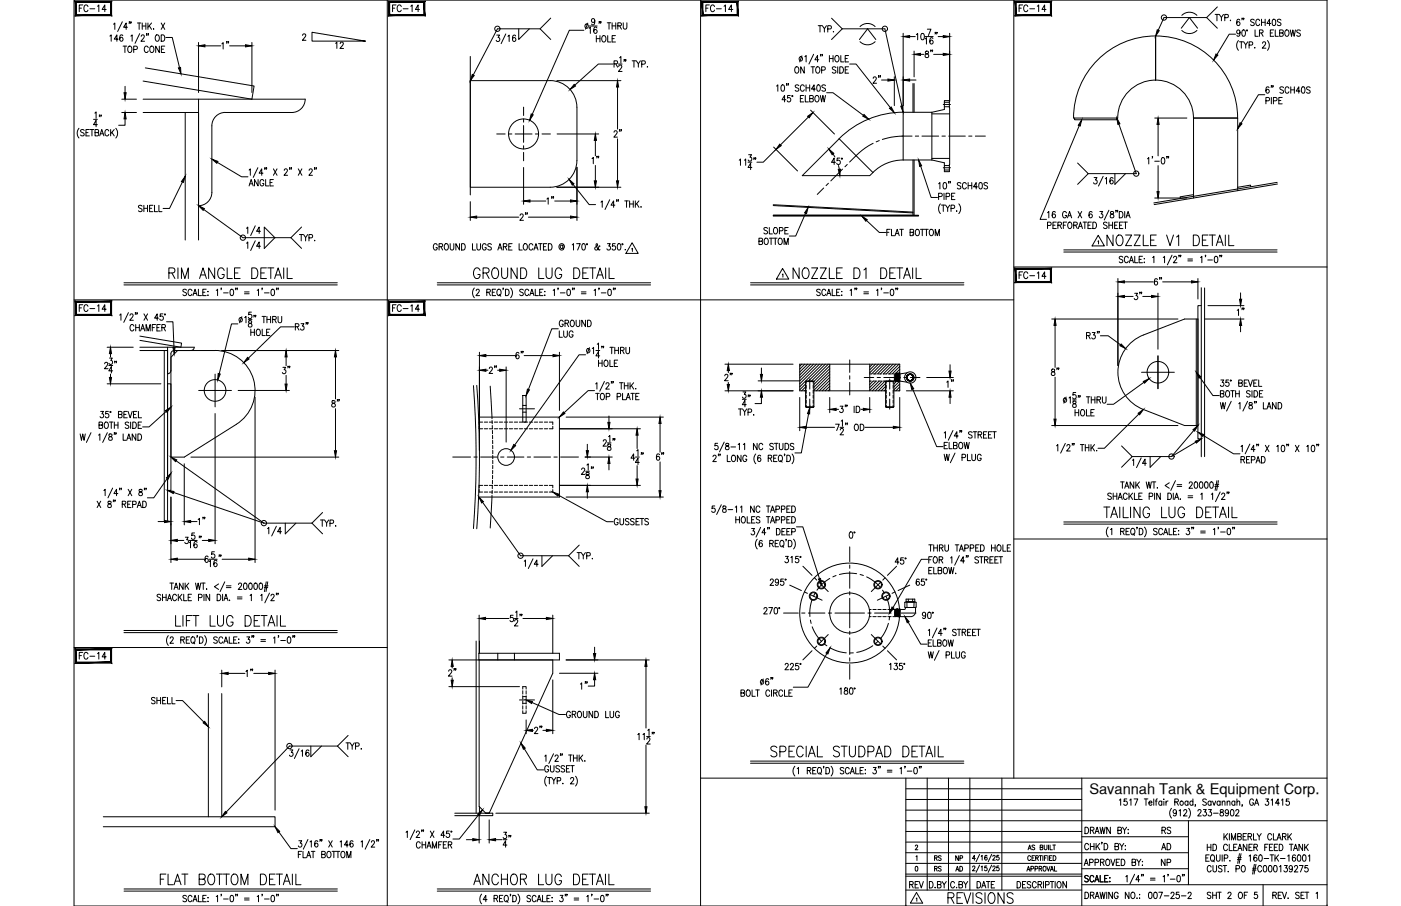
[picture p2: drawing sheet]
<svg xmlns="http://www.w3.org/2000/svg" width="432mm" height="279mm" viewBox="0 0 432 279" stroke-linecap="round" stroke-linejoin="round" font-family="sans-serif">
<defs><g id="words">
<g font-size="6.6">
<text x="340.4" y="76.9">NOZZLE V1 DETAIL</text>
<text x="51.2" y="87.1">RIM ANGLE DETAIL</text>
<text x="145" y="87.1">GROUND LUG DETAIL</text>
<text x="243.4" y="87.1">NOZZLE D1 DETAIL</text>
<text x="339.4" y="160.9">TAILING LUG DETAIL</text>
<text x="53.3" y="194.4">LIFT LUG DETAIL</text>
<text x="236.7" y="234.6">SPECIAL STUDPAD DETAIL</text>
<text x="48.7" y="274.1">FLAT BOTTOM DETAIL</text>
<text x="145" y="274.1">ANCHOR LUG DETAIL</text>
<text x="291.4" y="279.8">REVISIONS</text>
</g>
<text font-size="6.2" x="160.5" y="176.4">1/4</text>
<g font-size="5.7">
<text x="323.1" y="117.1">8&quot;</text>
<text x="137.2" y="209.9">2&quot;</text>
<text x="168.3" y="227.5" transform="rotate(-90 168.3 227.5)">2&quot;</text>
<text x="158.8" y="262.5" transform="rotate(-90 158.8 262.5)">34&quot;</text>
</g>
<g font-size="5.3">
<text x="23.6" y="4.9">FC-14</text>
<text x="119.9" y="4.9">FC-14</text>
<text x="216.6" y="4.9">FC-14</text>
<text x="313.3" y="4.9">FC-14</text>
<text x="67.4" y="16.2">1&quot;</text>
<text x="102.7" y="16.2">12</text>
<text x="288.6" y="19.1" transform="rotate(-90 288.6 19.1)">8&quot;</text>
<text x="268.1" y="26.8">2&quot;</text>
<text x="188.4" y="43.4">2&quot;</text>
<text x="185.9" y="51.9" transform="rotate(-90 185.9 51.9)">1&quot;</text>
<text x="171.8" y="64.2" transform="rotate(-90 171.8 64.2)">1&quot;</text>
<text x="41.6" y="66.7">SHELL</text>
<text x="163.7" y="69.1" transform="rotate(-90 163.7 69.1)">2&quot;</text>
<text x="313.3" y="87.1">FC-14</text>
<text x="359.1" y="89.3" transform="rotate(-90 359.1 89.3)">6&quot;</text>
<text x="348.5" y="93.5">3&quot;</text>
<text x="23.6" y="97.4">FC-14</text>
<text x="119.9" y="97.4">FC-14</text>
<text x="384.5" y="98.4" transform="rotate(-90 384.5 98.4)">1&quot;</text>
<text x="158" y="111.8">6&quot;</text>
<text x="86.1" y="116.4">3&quot;</text>
<text x="154.2" y="116.4" transform="rotate(-90 154.2 116.4)">2&quot;</text>
<text x="222.2" y="118.5">2&quot;</text>
<text x="101.2" y="126.6">8&quot;</text>
<text x="205.7" y="143.2" transform="rotate(-90 205.7 143.2)">6&quot;</text>
<text x="23.6" y="204.6">FC-14</text>
<text x="79" y="209.9" transform="rotate(-90 79 209.9)">1&quot;</text>
<text x="279.4" y="275.2">REV</text>
</g>
<g font-size="4.9">
<text x="255.4" y="51.9">45°</text>
<text x="91.4" y="75.5">TYP.</text>
<text x="294.9" y="120.7" transform="rotate(-90 294.9 120.7)">1&quot;</text>
<text x="64.2" y="163" transform="rotate(-90 64.2 163)">1&quot;</text>
<text x="188.4" y="163">GUSSETS</text>
<text x="182" y="213.8" transform="rotate(-90 182 213.8)">1&quot;</text>
<text x="357" y="263.2">AD</text>
<text x="357.4" y="258.2">RS</text>
<text x="357" y="268.1">NP</text>
</g>
<text font-size="4.5" x="335.7" y="244.9">Savannah Tank &amp; Equipment Corp.</text>
<g font-size="4.4">
<text x="287.2" y="269.9">RS</text>
<text x="287.2" y="266.7">RS</text>
<text x="293.5" y="266.7">NP</text>
<text x="293.9" y="269.9">AD</text>
</g>
</g></defs>
<!-- layer: 0 -->
<g fill="none" stroke="#000" stroke-width=".31">
<path d="M22.8 0h386.2v279.4h-386.2zM119.4 0v279.4M215.9 0v279.4M312.5 0v240M22.8 92.5h289.7M312.5 82.3h96.5M275.8 117.3h.1M275.8 116.8l.1 .5M275.9 117.3h.1M275.9 117.3l-.1-.5 .1 .6M275.9 117.3v.1M275.9 115.4l.1 2.1"/>
<path d="M275.9 117.4l.1 .1M276 115.5l-.3 .2v1.5l.2 .1M276 115.5l.1 1.8M276 115.5h.1M276 117.5h.1M276.1 115.3h.1M276.1 115.3l.1 2.2M276.1 115.3l-.1 .2M276.1 117.3l-.1 .2M276.1 117.3h.1M276.1 117.3l.1 .2M276.1 115.3l.1 .2"/>
<path d="M276.2 117.5h.1M276.2 115.5l.1 1.8M276.2 115.5h.1M276.2 115.5l.2 1.8M276.3 115.3h.1M276.3 115.3l.1 2.2M276.3 115.3l-.1 .2M276.3 117.3l-.1 .2M276.3 117.3h.1M276.4 115.3l.1 2.2M276.4 117.3v.2M276.4 115.3v.2"/>
<path d="M276.4 117.5h.1M276.4 115.5l.1 1.8M276.4 115.5h.1M276.5 115.5l.1 1.8M276.5 115.3h.1M276.5 115.3l.2 2.2M276.5 115.3l.1 2.2M276.5 115.3v.2M276.5 117.3v.2M276.5 117.3h.1M276.6 117.3v.2M276.6 115.3l.1 2.2"/>
<path d="M276.6 115.3h-.1M276.6 115.3l.1 .2M276.6 117.5h.1M276.7 115.5l.1 1.9M276.7 117.5h.1M276.7 115.5h.1M276.8 115.3h.1M276.8 115.3l.1 2.2M276.8 115.3l-.1 .2M276.8 117.4l-.1 .1M276.8 117.4h.1M276.8 117.4l.1 .1"/>
<path d="M276.8 115.3l.1 .2M276.9 117.5h.1M276.9 115.5l.1 1.9M276.9 115.5h.1M277 115.3h.1M277 115.3l.1 2.2M277 115.3l-.1 .2M277 117.4l-.1 .1M277 117.4h.1M277 115.3l.2 2.2M277 117.4l.1 .1M277 115.3l.1 .2"/>
<path d="M277.1 117.5h.1M277.1 115.5l.1 1.9M277.1 115.5h.1M277.1 115.5l.2 1.9M277.2 115.3l.1 1.5zM277.2 115.3h.1M277.2 115.3l-.1 .2M277.2 117.4v.1M277.2 117.4h.1M277.3 115.3v.7M277.3 117.4v.1M277.3 115.3v.1"/>
<path d="M277.3 116v1.5l2.2 .4M279.4 116.7l.2-1a1.06 1.06 0 0 0 .5 1.6M279.5 115l-2.2 .3M279.6 115.7a1.12 1.12 0 0 0 .3 1.8 1.12 1.12 0 0 0 1.6-.7 1.12 1.12 0 0 0-1.1-1.4 1.02 1.02 0 0 0-.8 .9 1.02 1.02 0 0 0 .5 1M281.2 115.7l.3 .8-.2 .6-.5 .2-1-.2-.2-.9 .6-.7 1 .2 .3 .8-.6 .8-.6 .1-.4-.3-.3-.8 .6-.8 1 .2 .3 .9-.5 .7-.7 .1-.4-.3-.3-.8 .6-.8 1 .2 .3 .9-.6 .7-.5 .1-.6-.3-.2-.9 .7-.7 .9 .2 .3 .8-.2 .5-.5 .4-1-.3-.3-.7 .2-.4 .8-.6 .8 .4 .2 .9-.8 .7-.9-.3-.2-.5 .1-.7 .4-.4 .6-.1 .8 .7v.6l-.3 .5-.5 .2-.6-.1M312.5 166.2h96.5M22.8 199.7h96.6M215.9 240h193.1M279.2 240v39.4M285.8 240v34.5M292.3 240v34.5M298.9 240v34.5"/>
<path d="M308.8 240v34.5M333.4 240v39.4M279.2 253.1h129.8M279.2 259.7h54.2M279.2 256.4h54.2M279.2 249.8h54.2M279.2 246.5h54.2M279.2 243.2h54.2M333.4 258h32.9M366.3 253.1v19.7M279.2 266.3h54.2M279.2 274.5h54.2"/>
<path d="M279.2 269.6h54.2M279.2 270.2h54.2M279.2 263h87.1M333.4 272.8h75.6M333.4 267.9h32.9M389.3 272.8v6.6"/>
<circle cx="280.6" cy="116.4" r="1.17"/>
<circle cx="280.6" cy="116.4" r="1.74"/>
</g>
<!-- layer: SHOP TAG -->
<path d="M279.2 279.4h.1M409 279.4h.1" fill="none" stroke="#000" stroke-width=".31"/>
<!-- layer: DIM -->
<g fill="none" stroke="#000" stroke-width=".31">
<path d="M33.9 11.1l.4-.3v1.9M35 7.5l.4-.4v2M36.4 12.1h-1.2l.8-1.3v1.9M37.7 6.7l-1.4 3M37.8 11l-.4-.2a1.12 1.12 0 0 0 .1 1.9 .59 .59 0 0 0 .4-.7 .59 .59 0 0 0-.8-.4l-.2 .5M37.9 14.2h1.2M38.5 14.2v2M39.3 8.4h-1.2l.8-1.3v2M39.7 14.3l.2-.1a1 1 0 0 1 .8 1 1 1 0 0 1-.8 1 1.26 1.26 0 0 1-.2-1.9zM39.9 6.8l-.1 .5M40.3 11.1l.4-.3v1.9M40.4 6.8l-.1 .5"/>
<path d="M41.2 15.3l1-.1 .1-.3-.1-.6-1-.1v2M42.3 7.1h1.1M42.9 7.1v2M43.1 10.4l-1.5 3M43.5 11.2l.3-.4h.5l.2 .3-.3 .7-.8 .9h1.2M43.8 7.1v2M43.8 8h1.2M45 7.1v2M45.3 10.5l-.2 .4M45.6 7.1v2M45.7 14.7a.62 .62 0 0 0-.8-.5 .62 .62 0 0 0-.4 .8v.5a.62 .62 0 0 0 .4 .7 .62 .62 0 0 0 .8-.5M45.8 10.5h-.2h.2l-.2 .4"/>
<path d="M46 7.9l.7 1.2M46.5 14.3l.1-.1a1 1 0 0 1 .9 1 1 1 0 0 1-.9 1 1.28 1.28 0 0 1-.1-1.9zM46.7 7.1l-1.1 1.3M47.3 8.9v.2zM48.2 10.8h.1a1 1 0 0 1 .8 .9 1 1 0 0 1-.8 1 1.29 1.29 0 0 1-.1-1.9zM49.1 14.2v2l-1.1-2v2M49.7 10.8a.99 .99 0 0 1 1.1 .9 .99 .99 0 0 1-1.1 1zM49.7 7.1l1.1 2M49.7 15.2h.7M50.8 14.2h-1.1v2h1.1M50.8 7.1l-1.1 2M51.1 11.6h2l2.2 9.2"/>
<path d="M61.2 13.1v15.4M63.2 14.1h4.9M70.8 14.1h4.9M77.6 13.1v15.4M93.3 10.9l.3-.4h.3l.3 .3-1 1.6h1.1M153.1 10.8h.9l-.5 .8a.6 .6 0 0 1 .5 .9 .6 .6 0 0 1-1.1-.1M155.9 10.5l-1.4 3M156.5 11.2l.4-.4v2M158.9 11.1l-.3-.3a1.12 1.12 0 0 0-.1 2 .58 .58 0 0 0 .5-.8 .58 .58 0 0 0-1-.1v.2M159.9 8.9v3.3l3.3-3.3M169.7 12.2l-3.2-3.3h-13.2l-7.4 14.2M169.7 5.6l-3.2 3.3"/>
<path d="M180 9.3h-4.5l-11.5 26M181.2 7.1l-.8 1.9M181.6 8.7l.3-.4v2M181.6 8h2.4M183.3 6.4a.56 .56 0 0 1-.9 .4 .56 .56 0 0 1 .1-1l.3-.1a1.07 1.07 0 0 1 .6 1 1.07 1.07 0 0 1-.7 1l-.3-.3M183.8 11v2M183.8 11.9h1.1M184 8.6l-.4-.3a1.09 1.09 0 0 0-.6 1 1.09 1.09 0 0 0 .6 1 .56 .56 0 0 0 .5-.5 .56 .56 0 0 0-.5-.6 .56 .56 0 0 0-.6 .5M184.7 6.8l-.1 .4M184.9 11v2M185.2 6.8l-.1 .4M185.8 11.1l.1-.1a1 1 0 0 1 .9 1 1 1 0 0 1-.9 1 1.27 1.27 0 0 1-.1-1.9z"/>
<path d="M187.2 7h1.1M187.3 11v2h1M187.7 7v2M188.7 8h1.1M188.7 7v2M188.7 11.9h.6M188.9 19.7h-4.5l-7.2 6.6M189.3 19.7l.9-.1 .1-.7-1-.1v1.9M189.7 11h-1v2h1M189.8 7v2M189.8 19.7l.6 1M190.4 8l1-.1 .1-.7-1.1-.2v2"/>
<path d="M190.6 19.7h1.1M191 17.8l.4-.4v2M191 8l.5 1M192.1 7v1.4l.5 .6 .5-.3 .1-1.7M192.4 18.5h-.1h.1l-.1 .4M192.9 18.5l-.1 .4M194.8 18.8h1.1M195.4 18.8v1.9M196.1 18.8l.6 .9v1M197.4 18.8l-.7 .9M197.8 19.8l1-.2-.1-.8h-.9v1.9M247.2 17.2l-.7 1.9"/>
<path d="M248.1 17.5l.4-.4v2M250.8 16.7l-1.5 3M252.2 7.9h1.1M252.4 18.4h-1.2l.8-1.3v2M252.7 7.9v2M253 16.8h-.2h.2l-.2 .5M253.4 7.9l.7 .9v1.1M253.5 16.8l-.2 .5M254.7 7.9l-.6 .9M255.1 8.9l1-.1 .1-.2-.1-.6-1-.1v2M255.6 17.1v2M255.6 18.1h1.2"/>
<path d="M256.3 5.6l3.3 3.3M256.8 17.1v2M256.8 9.8h.2zM257.6 17.2l.2-.1a1 1 0 0 1 .8 1 1 1 0 0 1-.8 1 1.24 1.24 0 0 1-.2-1.9zM259.1 17.1v2h1M259.6 8.9h13.1l5.3 23.8M259.6 8.9l-3.3 3.3M260.5 18.1h.6M261.5 17.1h-1v2h1M261.9 19.7h1.9l10.6 13.5M264.9 12.2l2.5-3.3 2.5 3.3M265.1 8.2a3.3 3.3 0 0 1 4.6 0"/>
<path d="M265.1 12.9a3.3 3.3 0 0 0 4.6 0M278.4 10.3v22.3M280.4 11.3h1.7M281.7 15.7v8M282.4 10.7l.4-.4v2M284 10.4l.3-.1a1.07 1.07 0 0 1 .6 1 1.07 1.07 0 0 1-.6 1l-.3-.1-.2-.8zM285.1 12l.4-.4v2M285.1 11.3h2.5M285.8 9h1.1l-.8 2M287.5 11.9l-.4-.3a1.13 1.13 0 0 0 0 2 .59 .59 0 0 0 .5-.7 .59 .59 0 0 0-.8-.4l-.2 .4M287.8 16.8h2.9M288.3 10h-.1h.1l-.1 .5"/>
<path d="M288.8 10h-.2h.2l-.2 .5M289.1 11.3h1.6M292.7 10.3v20.9M364.1 8.7l2.5-3.3 2.5 3.3M364.2 9.4a3.3 3.3 0 0 0 4.7 0M364.2 4.7a3.3 3.3 0 0 1 4.7 0M371.9 5.4l3.3 3.3M371.9 5.4h-13.1l-1.8 3.9M374.5 4.4h1.1M375.1 4.4v2M375.2 2.1l-3.3 3.3M375.8 4.4l.6 1v1"/>
<path d="M377.1 4.4l-.7 1M377.5 5.5l.9-.1 .1-.8-1-.2v2M379.2 6.2h.1M380.8 10.5h-2l-3.7 6.3M381.7 12.5a2.3 2.3 0 0 0 0 3M382 12.9h1.1M382.1 6.2l-.3-.3a1.11 1.11 0 0 0-.1 2 .55 .55 0 0 0 .5-.5 .55 .55 0 0 0-.4-.6 .55 .55 0 0 0-.7 .4M382.2 9.9a.53 .53 0 0 1-.8 .4 .53 .53 0 0 1-.1-.8 .53 .53 0 0 1 .8 0l.1 .4a.95 .95 0 0 1-.6 1.3l-.4-.3M382.6 12.9v2M382.9 5.7h-.2h.2l-.2 .4M383 9.3l.4-.1a1.14 1.14 0 0 1-.2 2l-.4-.4-.1-.4zM383.3 12.9l.6 .9v1.1"/>
<path d="M383.4 5.7l-.2 .4M384.6 12.9l-.7 .9M385 13.9l.9-.1 .1-.7-1-.2v2M386.6 6.2l-.4-.3-.8 .3 .2 .5 .9 .5-.1 .6-.6 .1-.4-.3M386.7 14.7v.2zM386.8 9.2v2h1M388.2 10.2l.9-.1 .1-.7-1-.2v2M388.2 6.4a.61 .61 0 0 0-.7-.5 .61 .61 0 0 0-.4 .8v.5a.61 .61 0 0 0 .4 .7 .61 .61 0 0 0 .7-.5M388.7 10.2l.6 1M388.8 5.9v2M388.8 6.9h1.1M389.1 13.4l.3-.5 .5 .1 .2 .3-.3 .6-.8 1h1.2"/>
<path d="M389.9 5.9v2M390.7 12.5a2.3 2.3 0 0 1 0 3M391.5 10.2h.7M391.7 7.2h-1.2l.8-1.3v2M392.3 6l.3-.1a1.07 1.07 0 0 1 .6 1 1.07 1.07 0 0 1-.6 1 1.4 1.4 0 0 1-.3-1.9zM392.6 9.2h-1.1v2h1.1M393 9.2v2h1M394.4 10.2l1-.1v-.7l-1-.2v2l1-.2 .1-.5-.4-.3M394.8 6.2l-.4-.3-.6 .1v.7l.8 .4 .2 .5-.4 .3-.7-.3M396.3 9.3l.2-.1a1 1 0 0 1 .8 1 1 1 0 0 1-.8 1 1.27 1.27 0 0 1-.2-1.9zM397.7 9.2l.4 2 .4-2 .4 2 .4-2M400.8 9.5l-.4-.3-.6 .1v.6l.8 .5 .2 .5-.4 .3-.7-.3"/>
<path d="M24.3 39.6a2.31 2.31 0 0 0 0 3M27.5 39.9h-1v2h1M27.8 39.9h1.1M28.3 39.9v2M28.8 36.8h1.2M29.2 34.9l.4-.4v2M30 38.4h-1.2l.8-1.3v2M30.7 35.5l-.1 .5M31.2 35.5h-.1h.1l-.1 .5M34.1 39.9v2M35.2 39.9l-1.1 1.4M35.7 39.6a2.31 2.31 0 0 1 0 3"/>
<path d="M37.5 30.6h4.6M37.5 34.7h4.6M38.5 36.7v1.9h-1.9M38.5 26.6v2M171.6 24.9h19.8M190.3 26.8v13M190.7 20.5l.1-.3 .5-.1 .3 .5-1 1.4h1.1M199.5 20.5v.2zM239.3 26.5l.4-.3v1.9M240.9 26.3l.3-.1a1.07 1.07 0 0 1 .6 .9 1.07 1.07 0 0 1-.6 1 1.35 1.35 0 0 1-.3-1.8zM242.2 30.8h-1.2l.8-1.4v2M242.5 25.9l-.1 .5"/>
<path d="M243 25.9h-.2h.2l-.2 .5M243.6 29.4h-.8l-.1 .9a.62 .62 0 0 1 .9 0 .62 .62 0 0 1-.1 .9 .62 .62 0 0 1-.9-.1M245.3 20.7l.1-.1a1 1 0 0 1 .8 1 1 1 0 0 1-.8 1 1.27 1.27 0 0 1-.1-1.9zM246.2 26.4l-.4-.2-.7 .2 .1 .5 1 .7v.3l-.4 .2-.7-.2M246.7 30.4h.6M247.7 29.4h-1v2h1M247.9 26.6a.62 .62 0 0 0-.8-.4 .62 .62 0 0 0-.4 .7v.5a.62 .62 0 0 0 .4 .7 .62 .62 0 0 0 .8-.4M247.9 20.6v2l-1.1-2v2M248.2 29.4v2h1M248.4 26.2v1.9M248.4 27.1h1.2M249.2 36.1l-8.6 8.6"/>
<path d="M249.6 30.4l.9-.1 .1-.7-1-.2v2l1-.2 .1-.4-.4-.4M249.6 26.2v1.9M249.8 34l7.4 7.3M250 20.6h1.1M250.5 20.6v2M251.3 27.5h-1.2l.8-1.3v1.9M251.5 29.5l.1-.1a1.01 1.01 0 0 1 .9 1 1.01 1.01 0 0 1-.9 1 1.24 1.24 0 0 1-.1-1.9zM251.7 20.7l.2-.1a1 1 0 0 1 .8 1 1 1 0 0 1-.8 1 1.27 1.27 0 0 1-.2-1.9zM251.9 26.3l.3-.1a1.06 1.06 0 0 1 .6 .9 1.06 1.06 0 0 1-.6 1l-.3-.1-.2-.7zM252.8 29.4l.4 2 .4-2 .4 2 .4-2M253.2 21.6l1.1-.2-.1-.7-1-.1v2M254.4 26.4l-.4-.2-.7 .2 .2 .5 .8 .4v.7l-.6 .1-.4-.2"/>
<path d="M254.8 28.6h1.9l9.4 7M257.6 20.9l-.4-.3-.5 .1-.1 .6 1 .5v.5l-.4 .3-.7-.3M258.2 20.6v2M258.8 20.6a1 1 0 0 1 1.2 1 1 1 0 0 1-1.2 1zM260.5 21.5h.6M261.5 20.6h-1v2h1M275.6 23.7v8.9M280.4 24.7h1.9M332.6 38.8l-12 28.8h1.9M344.8 38.3l5.4 15.3h-14.8M355.9 36.4h9.9M356.9 38.4v9.7"/>
<path d="M389.8 29.2h-1.9l-5.4 8.8M390.2 31.1l.9-.1 .1-.8-1-.1v1.9M391.1 27.1l-.5-.3a1.14 1.14 0 0 0 .1 1.9 .55 .55 0 0 0 .6-.5 .55 .55 0 0 0-.5-.6 .55 .55 0 0 0-.6 .5M391.8 30.1v1.9M391.9 26.5h-.1h.1l-.1 .5M392.4 26.5l-.2 .5M392.5 31.1l.9-.1 .1-.8-1-.1v1.9M394.1 31h.7M395.2 30.1h-1.1v1.9h1.1M395.6 27.1l-.4-.3-.7 .3 .1 .4 .8 .4v.8h-.5l-.4-.2M397.3 27.2a.61 .61 0 0 0-.8-.4 .61 .61 0 0 0-.4 .7v.5a.61 .61 0 0 0 .4 .7 .61 .61 0 0 0 .8-.4M397.8 26.8v1.9"/>
<path d="M397.8 27.7h1.1M398.9 26.8v1.9M400.7 28.1h-1.2l.8-1.3v1.9M401.3 26.9h.7l.1 .3v1.2l-.4 .3-.5-.3-.1-.8zM403.8 27.1l-.4-.3-.7 .3 .1 .4 .8 .4 .2 .3v.3l-.4 .2-.7-.2M26 40.2l-.5-.3-.7 .3 .2 .5 1 .7v.2l-.5 .3-.7-.3M26.5 40.9h.6M29.3 40.9l1-.1v-.8l-1-.1v2l1-.1 .1-.5-.4-.4M30.7 41.9l.7-2 .6 2M31 41.3h.8M33.5 40.4a.61 .61 0 0 0-.7-.5 .61 .61 0 0 0-.5 .8v.5a.61 .61 0 0 0 .5 .7 .61 .61 0 0 0 .7-.5M34.5 40.8l.7 1.1"/>
<path d="M56.2 56.1l-4 8.2h-1.9M67 50.1l7.5 4.4h1.9M76.8 52.5l.4-.4v2M76.8 57.3l.6-1.9 .6 1.9M77 56.7h.8M79.5 51.7l-1.5 3M79.5 55.4v1.9l-1.1-1.9v1.9M81.1 53.4h-1.2l.8-1.3v2M81.3 55.8a.61 .61 0 0 0-.7-.4 .61 .61 0 0 0-.5 .7v.5a.61 .61 0 0 0 .6 .7 .61 .61 0 0 0 .6-.7h-.4M81.7 51.8l-.1 .5M81.9 55.4v1.9h.9M82.2 51.8h-.2h.2l-.2 .5"/>
<path d="M83.2 56.3h.7M84.3 55.4h-1.1v1.9h1.1M84.3 52.1l1.1 2M85.4 52.1l-1.1 2M87.6 52.6l.3-.5h.4l.3 .4-1.1 1.6h1.1M89.4 51.8l-.2 .5M89.9 51.8h-.2h.2l-.2 .5M91.9 52.1l1.1 2M93 52.1l-1.1 2M95.3 52.6l.3-.5h.3l.3 .4-1 1.6h1.1M97 51.8l-.1 .5M97.5 51.8l-.1 .5"/>
<path d="M161.4 51.6v11.4M171.6 57.7h19.8M171.7 41.3h12.8M176.6 56.9l5 6.2h2M177.8 51.6v16.4M183.5 43.3v4.7M183.5 51v4.8M190.3 42.8v13M227.8 49.4l.4-.4v2M229.4 49.4l.4-.4v2M230.5 50h1.2M230.7 47.7h.9l-.5 .8a.6 .6 0 0 1 .5 .9 .6 .6 0 0 1-1-.1"/>
<path d="M231.7 51.6h-1.2l.9-1.3v2M232.5 48.7l-.2 .5M232.9 48.7h-.1h.1l-.1 .5M238.4 45.4l7.4 7.3M239.2 46.1l-4 3.9h-1.9M283.8 51.2l3.2 9.7h1.9M289.3 56.7l.4-.4v2M290.9 56.4l.4-.1a1.14 1.14 0 0 1-.2 2l-.2-.1-.3-.8zM291 59.6v2M292.5 56h-.2h.2l-.2 .5M292.9 56l-.1 .5M294.3 59.6h-1v2h1"/>
<path d="M296.1 56.6l-.4-.3-.7 .3 .1 .4 1 .7v.3l-.4 .3-.7-.3M297.8 56.8a.62 .62 0 0 0-.7-.5 .62 .62 0 0 0-.5 .7v.5a.62 .62 0 0 0 .5 .8 .62 .62 0 0 0 .7-.5M298.4 56.3v2M298.4 57.2h1.1M299.5 56.3v2M301.3 57.6h-1.2l.8-1.3v2M301.9 56.4l.4-.1a1.15 1.15 0 0 1-.2 2l-.4-.4v-.5zM304.4 56.6l-.4-.3-.6 .1-.1 .6 .9 .4 .2 .6-.4 .3-.7-.3M332.1 50.3l3.3 3.3-3.3 3.3M337.2 54.8h.9l-.5 .7a.6 .6 0 0 1 .5 .9 .6 .6 0 0 1-1-.1M340 54.4l-1.4 3M340.6 55.1l.4-.3v1.9"/>
<path d="M343 55l-.3-.2a1.1 1.1 0 0 0-.6 .9 1.1 1.1 0 0 0 .5 1 .57 .57 0 0 0 .5-.8 .57 .57 0 0 0-.9-.1l-.1 .3M343.6 53.6v3.3l3.3-3.3M353.7 49l.4-.4v2M355.2 48.3l-.1 .5M355.9 49.7h1.4M356.9 51.1v8M358.1 48.7l.3-.1a1.06 1.06 0 0 1 .6 1 1.06 1.06 0 0 1-.6 1l-.3-.1-.2-.8zM359.7 48.3h-.1h.1l-.1 .5M360.2 48.3l-.2 .5M62.8 64.6l12.1 8.7h14.8M76 70.4l.4-.4v2M76 75l.4-.4v2"/>
<path d="M78.7 69.6l-1.4 3M78.7 74.3l-1.4 3M80.3 71.3h-1.2l.8-1.3v2M80.3 75.9h-1.2l.8-1.3v2M81.4 70l3.3 3.3-3.3 3.3zM89.7 73.3l3.2 3.3M92.9 70l-3.2 3.3M134.8 75.6a.62 .62 0 0 0-.8-.5 .62 .62 0 0 0-.4 .8v.5a.62 .62 0 0 0 .6 .7 .62 .62 0 0 0 .6-.7h-.4M135.3 76.1l1-.1v-.8l-1-.1v2M135.9 76.1l.5 1M137.2 75.2l.2-.1a1 1 0 0 1 .8 1 1 1 0 0 1-.8 1 1.28 1.28 0 0 1-.2-1.9zM138.7 75.1v1.4l.5 .6 .6-.3 .1-1.7"/>
<path d="M141.6 75.1v2l-1.1-2v2M142.3 75.1a1 1 0 0 1 1.1 1 1 1 0 0 1-1.1 1zM144.9 62.2v5.8M145.6 75.1v2h1M146.9 67h13M147 75.1v1.4l.5 .6 .5-.3 .1-1.7M149.9 75.6a.62 .62 0 0 0-.8-.5 .62 .62 0 0 0-.4 .8v.5a.62 .62 0 0 0 .6 .7 .62 .62 0 0 0 .6-.7h-.4M151.4 75.4l-.4-.3-.7 .3 .2 .5 .8 .4v.7l-.6 .1-.4-.3M153.4 77.1l.7-2 .6 2M153.7 76.5h.8M155.1 76.1l1-.1 .1-.7-1.1-.2v2M155.7 76.1l.5 1"/>
<path d="M156.8 76.1h.6M157.8 75.1h-1v2h1M160 75.1v2h1M161.6 75.2l.2-.1a1 1 0 0 1 .8 1 1 1 0 0 1-.8 1 1.26 1.26 0 0 1-.2-1.9zM162.9 67h12.9M163.3 62h4.9M164.2 75.6a.62 .62 0 0 0-.7-.5 .62 .62 0 0 0-.5 .8v.5a.62 .62 0 0 0 .5 .7 .62 .62 0 0 0 .7-.5M164.5 77.1l.7-2 .6 2M164.8 76.5h.8M166 75.1h1.1M166.5 75.1v2M167.5 76.1h.6"/>
<path d="M168.5 75.1h-1v2h1M169 75.1a1 1 0 0 1 1.2 1 1 1 0 0 1-1.2 1zM171 62h4.8M173.5 75.9l-.1-.2a.49 .49 0 0 0-.7 .4 .49 .49 0 0 0 .7 .4l.1-.1M173.5 75.6l.1 1a.85 .85 0 0 0 .2-1.1 .85 .85 0 0 0-1.1-.3 .85 .85 0 0 0-.4 1.1 .83 .83 0 0 0 .5 .7 .83 .83 0 0 0 .9-.2M176.4 75.5l.4-.4v2M177.7 75.1h1.1l-.8 2M179.6 75.2h.6l.1 .3v1.2l-.4 .4-.5-.4-.1-.7zM184.9 76l-.2-.1-.8 1.2-.4-.1-.2-.3 .2-.4 .6-.5 .1-.4-.3-.3-.2 .3 .1 .5 .7 1.1 .3 .1 .1-.2M185.2 62.3l.4-.3v1.9M187.2 75.1h.9l-.5 .8a.6 .6 0 0 1 .5 .9 .6 .6 0 0 1-1.1-.1M187.9 61.6l-1.4 3"/>
<path d="M189.5 63.3h-1.2l.8-1.3v1.9M189.6 75.1h-.8l-.1 .9a.61 .61 0 0 1 .9 0 .61 .61 0 0 1-.1 .9 .61 .61 0 0 1-.8-.2M190.2 61.7h-.2h.2l-.2 .4M190.5 75.2l.2-.1a1.07 1.07 0 0 1 .7 1 1.07 1.07 0 0 1-.7 1l-.2-.1-.3-.7zM190.6 61.7l-.1 .4M192.6 62h1.1M192.7 76.9v.2zM193.1 62v1.9M194.1 62v1.9M194.1 62.9h1.1M195.2 62v1.9M195.8 62v1.9"/>
<path d="M196.2 62.8l.7 1.1M196.9 62l-1.1 1.3M197.6 63.8v.1zM233.9 74.4l1-.1 .1-.7-1.1-.2v2l1.1-.2v-.4l-.4-.4M235.8 73.5l.2-.1a1 1 0 0 1 .8 1 1 1 0 0 1-.8 1 1.28 1.28 0 0 1-.2-1.9zM236.6 70.4l-.4-.2-.6 .1-.1 .5 .9 .5 .2 .5-.4 .3-.8-.3M237.1 70.2v1.9h1M237.1 73.4h1.1M237.7 73.4v2M238.4 73.4h1.1M238.7 70.3l.2-.1a1 1 0 0 1 .8 1 1 1 0 0 1-.8 .9 1.27 1.27 0 0 1-.2-1.8zM239 73.4v2"/>
<path d="M240.1 73.5l.2-.1a1 1 0 0 1 .8 1 1 1 0 0 1-.8 1 1.26 1.26 0 0 1-.2-1.9zM240.2 71.2l1-.1 .1-.8-1.1-.1v1.9M241.7 75.4v-2l.6 2 .6-2v2M241.9 71.1h.6M242.9 70.2h-1v1.9h1M248.3 65.8l-3.1 7h-1.9M267.1 68l3.9 3.7h2M273.3 71.6h.7M274.4 70.7h-1.1v2M274.8 70.7v2h.9M275.9 72.7l.6-2 .7 2M276.1 72h.8"/>
<path d="M277.3 70.7h1.1M277.9 70.7v2M280.5 71.6h1v-.7l-1-.2v2l1-.2 .1-.5-.4-.4M282.4 70.8l.2-.1a1 1 0 0 1 .8 1 1 1 0 0 1-.8 1 1.29 1.29 0 0 1-.2-1.9zM283.7 70.7h1.1M284.2 70.7v2M285 70.7h1.1M285.5 70.7v2M286.7 70.8l.2-.1a1 1 0 0 1 .8 1 1 1 0 0 1-.8 1 1.27 1.27 0 0 1-.2-1.9zM288.2 72.7v-2l.7 2 .6-2v2M289.3 60.6l.9-.1 .2-.3-.2-.5-.9-.1v2M289.8 62.9a2.3 2.3 0 0 0 0 3"/>
<path d="M290.2 63.2h1.1M290.7 63.2v2M291.4 63.2l.7 1v1M291.6 60.6l1-.1v-.8l-1-.1v2M292.7 63.2l-.6 1M293.1 64.3l1-.1 .1-.3-.1-.6-1-.1v2M293.3 60.5h.6M294.9 65v.2zM295.5 62.9a2.24 2.24 0 0 1 0 3M322.9 65.6l.4-.4v2M322.9 69.5l.9-.1 .1-.7-1-.2v2M324.5 69.4h.7"/>
<path d="M325.2 65.5l-.3-.3a1.11 1.11 0 0 0-.1 2 .55 .55 0 0 0 .6-.5 .55 .55 0 0 0-.5-.6 .55 .55 0 0 0-.6 .4M325.6 68.5h-1.1v2h1.1M326.1 69.4l.9-.1 .1-.6-1-.2v2M326.6 69.4l.6 1.1M327.7 69.4h.7M327.9 77.1h65.7M327.9 77.7h65.7M328.7 65.7a.62 .62 0 0 0-.8-.5 .62 .62 0 0 0-.4 .8v.4a.62 .62 0 0 0 .6 .8 .62 .62 0 0 0 .6-.8h-.4M328.8 68.5h-1.1v2M329 67.2l.6-2 .7 2M329.2 66.5h.9M329.4 68.6l.2-.1a1.01 1.01 0 0 1 .8 1 1.01 1.01 0 0 1-.8 1 1.27 1.27 0 0 1-.2-1.9z"/>
<path d="M330.9 69.4l1-.1 .1-.6-1.1-.2v2M331.5 69.4l.5 1.1M332.3 65.2l1.1 2M332.4 70.5l.6-2 .6 2M332.6 69.8h.8M333.4 65.2l-1.1 2M333.8 68.5h1.1M334.3 68.5v2M335.3 69.4h.7M336.4 68.5h-1.1v2h1.1M336.6 65.5l-.3-.3a1.11 1.11 0 0 0-.1 2 .55 .55 0 0 0 .5-.5 .55 .55 0 0 0-.4-.6 .55 .55 0 0 0-.7 .4M336.8 68.5a1.01 1.01 0 0 1 1.2 1 1.01 1.01 0 0 1-1.2 1z"/>
<path d="M339 65.2h.9l-.5 .8a.59 .59 0 0 1 .5 .9 .59 .59 0 0 1-1.1-.1M341.2 68.8l-.4-.3-.5 .1v.7l.8 .3 .1 .6-.4 .3-.7-.3M341.8 64.8l-1.5 3M341.8 68.5v2M342.3 65.3v.6a.72 .72 0 0 1 .9 .4 .72 .72 0 0 1-.3 .9 .63 .63 0 0 1-.8-.7 .63 .63 0 0 1 .9-.5l.2-.3-.1-.4zM342.9 68.5v2M344 64.9h-.1h.1l-.1 .5M344.5 64.9l-.2 .5M344.6 68.5h-1.1v2M345 65.2a1 1 0 0 1 1.1 1 1 1 0 0 1-1.1 1zM346.1 79.3l-.4-.3-.6 .1-.1 .6 .9 .5 .2 .5-.4 .3-.7-.3M346.1 68.5h-1v2"/>
<path d="M346.3 68.5h1.2M346.6 65.2v2M346.9 68.5v2M347 67.2l.7-2 .6 2M347.3 66.5h.8M347.7 79.5a.62 .62 0 0 0-.7-.5 .62 .62 0 0 0-.5 .8v.5a.62 .62 0 0 0 .5 .7 .62 .62 0 0 0 .7-.5M349.7 79v2h1M351.1 80h.6M352.1 79h-1v2h1M352.7 79.7v.2zM355.2 79.4l.4-.4v2M355.9 61.1h9.9"/>
<path d="M358.5 79.4l.4-.4v2M361.2 78.7l-1.4 3M361.7 79.5l.3-.5h.4l.3 .4-1.1 1.6h1.2M363.5 78.8l-.2 .4M363.9 78.8l-.1 .4M366.1 79.9h1.4M370 79.4l.4-.4v2M371.6 78.8l-.1 .4M374.5 79.1l.2-.1a1.09 1.09 0 0 1 .7 1 1.09 1.09 0 0 1-.7 1 1.43 1.43 0 0 1-.2-1.9zM376.1 78.8l-.2 .4M376.6 78.8h-.2h.2l-.2 .4M36.9 97.2l.4-.4v2"/>
<path d="M38.2 87.2h65.7M38.2 87.9h65.7M39.6 96.4l-1.5 3M40.1 97.3l.1-.4a.56 .56 0 0 1 .8 .2 .56 .56 0 0 1-.2 .7l-.8 1h1.1M41.8 96.5h-.1h.1l-.1 .5M42.3 96.5l-.2 .5M44.4 96.8l1.1 2M45.5 96.8l-1.1 2M48.9 98.1h-1.3l.9-1.3v2M50.2 96.8h-.8l-.1 .8a.61 .61 0 0 1 .9 .1 .61 .61 0 0 1-.1 .9 .61 .61 0 0 1-.9-.2M51.3 99.2h2l.3 7.9M57.5 89.5l-.4-.3-.6 .1-.1 .6 .9 .4 .2 .6-.4 .3-.7-.3"/>
<path d="M59.2 89.7a.62 .62 0 0 0-.8-.5 .62 .62 0 0 0-.4 .7v.5a.62 .62 0 0 0 .4 .8 .62 .62 0 0 0 .8-.5M59.5 91.2l.6-2 .6 2M59.7 90.5h.8M61.2 89.2v2h.9M62.5 90.1h.6M63.5 89.2h-1v2h1M64.1 89.9v.1zM64.1 91v.2zM66.7 89.6l.4-.4v2M68.9 90.3h1.4M71.1 89.3l.3-.1a1.07 1.07 0 0 1 .6 1 1.07 1.07 0 0 1-.6 1l-.3-.1-.2-.8zM73.3 99.9h-1.9l-3.8 15.4"/>
<path d="M74.5 97.7l-.7 1.8M75.4 90h1.4M75.4 90.6h1.4M75.4 98l.4-.4v1.9M76.5 98.6h1.2M76.7 99v.5a.72 .72 0 0 1 .9 .5 .72 .72 0 0 1-.3 .9 .63 .63 0 0 1-.8-.7 .63 .63 0 0 1 .8-.5l.3-.3-.1-.4zM77.5 96.3h-.8l-.1 .8a.61 .61 0 0 1 .9 0 .61 .61 0 0 1-.1 .9 .61 .61 0 0 1-.9-.1M78.4 97.3h-.2h.2l-.2 .5M78.8 97.3l-.1 .5M79.3 89.6l.4-.4v2M80.8 97.6h1.1M81.3 97.6v1.9"/>
<path d="M81.5 90.3h1.4M82.3 97.6v1.9M82.3 98.5h1.1M83.4 97.6v1.9M83.7 89.3l.3-.1a1.06 1.06 0 0 1 .6 1 1.06 1.06 0 0 1-.6 1l-.5-.9zM84 98.5l1-.1v-.7l-1-.1v1.9M84.6 98.5l.6 1M85.7 97.6v1.4l.5 .5 .6-.2v-1.7M92.8 99.8h.9l-.5 .8a.6 .6 0 0 1 .5 .9 .6 .6 0 0 1-1.1-.1M94.4 99.5l-.1 .5M94.9 99.5h-.1h.1l-.1 .5M134.8 87.2h65.7"/>
<path d="M134.8 87.9h65.7M146.2 88.8a2.3 2.3 0 0 0 0 3M146.8 89.7l.3-.5h.3l.3 .4-.2 .6-.8 1h1.1M150 90.1l1-.1v-.7l-1-.1v2M150.6 90.1l.6 1.1M151.7 90.1h.7M152.8 89.2h-1.1v2h1.1M153.5 89.3l.1-.1a1 1 0 0 1 .9 1 1 1 0 0 1-.9 1 1.24 1.24 0 0 1-.1-1.9zM153.9 90.8l.4 .6M155.8 89.2a1 1 0 0 1 1.1 1 1 1 0 0 1-1.1 1zM157.4 88.8a2.24 2.24 0 0 1 0 3M161.3 89.5l-.4-.3-.7 .3 .1 .4 .9 .5-.1 .7-.5 .1-.4-.3"/>
<path d="M163 89.7a.61 .61 0 0 0-.8-.5 .61 .61 0 0 0-.4 .7v.5a.61 .61 0 0 0 .4 .8 .61 .61 0 0 0 .8-.5M163.3 91.2l.6-2 .7 2M163.5 90.5h.8M165 89.2v2h.9M166.3 90.1h.7M167.4 89.2h-1.1v2h1.1M167.8 89.9h.2zM167.9 91v.2zM170.5 89.6l.4-.4v2M172.7 90.3h1.4M173.6 99.2a.62 .62 0 0 0-.8-.5 .62 .62 0 0 0-.4 .8v.5a.62 .62 0 0 0 .6 .7 .62 .62 0 0 0 .6-.7h-.4M174.1 99.7l1-.1 .1-.7-1.1-.2v2"/>
<path d="M174.7 99.7l.6 1M174.9 89.3l.3-.1a1.06 1.06 0 0 1 .6 1 1.06 1.06 0 0 1-.6 1 1.43 1.43 0 0 1-.3-1.9zM176.1 98.8l.1-.1a1.01 1.01 0 0 1 .8 1 1.01 1.01 0 0 1-.8 1 1.29 1.29 0 0 1-.1-1.9zM177.6 98.7v1.5l.5 .5 .5-.3 .1-1.7M179.2 90h1.4M179.2 90.6h1.4M180.4 98.7v2l-1.1-2v2M181.1 98.7a1.01 1.01 0 0 1 1.1 1 1.01 1.01 0 0 1-1.1 1zM183.1 89.6l.4-.4v2M185.3 90.3h1.5M187.6 89.3l.4-.1a1.15 1.15 0 0 1-.2 2 1.43 1.43 0 0 1-.2-1.9zM231.3 87.2h65.8"/>
<path d="M231.3 87.9h65.8M252.8 89.5l-.4-.3-.7 .3 .2 .4 .8 .5v.7l-.6 .1-.4-.3M254.5 89.7a.61 .61 0 0 0-.7-.5 .61 .61 0 0 0-.5 .7v.5a.61 .61 0 0 0 .4 .8 .61 .61 0 0 0 .8-.5M254.8 91.2l.7-2 .6 2M255.1 90.5h.7M256.5 89.2v2h1M257.9 90.1h.6M258.9 89.2h-1v2h1M259.4 89.9h.1zM259.4 91v.2zM262 89.6l.4-.4v2M266.2 90h1.5"/>
<path d="M266.2 90.6h1.5M270.2 89.6l.3-.4v2M272.4 90.3h1.4M274.6 89.3l.4-.1a1.15 1.15 0 0 1-.2 2l-.4-.4v-.5zM324.1 98.4h39M344.6 85.9v26.9M346.5 86.9h8.9M346.5 91.4h2.7M348.1 81l.6-2 .6 2M348.3 80.4h.8M352.7 80.8v.2zM356.9 90.4v17.3"/>
<path d="M358.3 86.9h8.9M366.1 80.5h1.4M369.2 85.9v6.3M371.3 98.4h12.1M372.2 80.2h1.5M372.3 94.3h11.1M382.4 90.3v2M32.3 112.2l.3-.5 .5 .1 .1 .3-.2 .7-.8 .9h1.1M33 107.1h8.1M33 118.4h16.6M33.5 112.7h1.2M33.7 110.4h.9l-.5 .8a.6 .6 0 0 1 .5 .9 .6 .6 0 0 1-1-.1"/>
<path d="M34.1 109.1v1M34.1 115.4v1M34.7 114.4h-1.2l.8-1.3v1.9M35.5 111.5h-.2h.2l-.2 .4M35.9 111.5l-.1 .4M41.3 100.6a.61 .61 0 0 0-.8-.5 .61 .61 0 0 0-.4 .7v.5a.61 .61 0 0 0 .4 .8 .61 .61 0 0 0 .8-.5M41.8 100.1v2M41.8 101h1.1M42.9 100.1v2M43.3 102.1l.7-2 .6 2M43.6 101.4h.8M45 102.1v-2l.7 2 .6-2v2"/>
<path d="M46.9 101h.7M48 100.1h-1.1v2M48.4 101h.6M49.4 100.1h-1v2h1M49.9 101l.9-.1 .1-.6-1-.2v2M50.4 101l.6 1.1M68.3 108.1h36.1M77.3 101.5v2M77.3 102.5h1.1M78.4 101.5v2M79.3 101.6l.1-.1a1 1 0 0 1 .9 1 1 1 0 0 1-.9 1 1.26 1.26 0 0 1-.1-1.9zM80.8 101.5v2h1"/>
<path d="M82.2 102.5h.6M83.2 101.5h-1v2h1M88.2 110.1v2.7M88.2 115.8v2.6M90.7 100.8h-4.2l-10 9.7M91 100.8l1-.1 .1-.7-1.1-.2v2M91.6 100.8l.5 1M103.4 110.1v12.9M147.8 108.6v30.3M149.8 109.7h8.8M156 113.2v23.1M161.5 109.7h9"/>
<path d="M172.1 101.4h-2l-7.2 18.7M172.4 102v2h.9M172.4 108.6v18M173.7 102v1.4l.5 .6 .6-.3 .1-1.7M176.6 102.5a.62 .62 0 0 0-.7-.5 .62 .62 0 0 0-.5 .8v.5a.62 .62 0 0 0 .6 .7 .62 .62 0 0 0 .6-.7h-.4M180.5 109.4h-2l-19.9 27.9M181.7 107.2l-.7 1.9M182.5 107.5l.4-.4v2M183.6 118.4l.4-.4v2M183.7 108.1h1.1M184.1 106.2l.4-.4v2M184.5 111.1v1.9"/>
<path d="M184.5 112h1.1M184.8 109.7h-1.1l.8-1.3v2M185.6 106.8l-.2 .5M185.6 111.1v1.9M186.1 106.8l-.2 .5M186.3 117.6l-1.5 3.1M186.5 111.1h.1a1 1 0 0 1 .8 .9 1 1 0 0 1-.8 1 1.29 1.29 0 0 1-.1-1.9zM186.8 118.5l.3-.5h.3l.3 .4-.2 .6-.8 1h1.1M188 111.1v1.9h.9M188 107.1h1.1M188.5 117.7h-.1h.1l-.1 .5M188.5 107.1v2"/>
<path d="M189 117.7l-.2 .5M189.3 112h.7M189.5 107.1v2M189.5 108.1h1.1M190.4 111.1h-1.1v1.9h1.1M190.6 107.1v2M190.9 118h1.1M191.2 108.1l1-.1 .1-.7-1.1-.2v2M191.5 118v2M191.8 108.1l.6 1M192.4 118v2M192.4 119h1.1"/>
<path d="M192.9 107.1v1.4l.5 .6 .6-.3v-1.7M193.5 118v2M194.2 118v2M194.6 118.9l.7 1.1M195.3 118l-1.1 1.3M195.9 119.8v.2zM223.4 112.3h21M233.7 117.5h12.7M234.7 113.5v2M281.3 120l7.4 17.7h2M285.6 116.4h8.2M292.8 112.5v1.9"/>
<path d="M325.2 100.4v12.9M325.2 116.3v13M334.9 103.5l1-.1v-.7l-1-.1v1.9M335.4 103.5l.6 1M336.6 102.6h.9l-.5 .7a.6 .6 0 0 1 .5 .9 .6 .6 0 0 1-1 0M338.3 102.3h-.1h.1l-.1 .4M338.8 102.3l-.2 .4M339.1 103.5h2.4l3.9 2.8M352.6 117.9l-9.4 6.8h-2M369.8 116.4l4 5.6h2M376.3 117.2h.9l-.5 .7a.6 .6 0 0 1 .5 1 .6 .6 0 0 1-1.1-.1M378.7 117.2h-.8l-.1 .8a.62 .62 0 0 1 .9 .1 .62 .62 0 0 1-.1 .9 .62 .62 0 0 1-.9-.2"/>
<path d="M381.8 118.1l1-.1v-.7l-1-.1v1.9l1-.1 .1-.5-.4-.4M382.4 100.4v1.9M383.5 118.1h.6M384.5 117.2h-1v1.9h1M384.7 117.2l.7 1.9 .6-1.9M386.4 118.1h.7M387.5 117.2h-1.1v1.9h1.1M387.9 117.2v1.9h1M24.7 133.8l.4 2 .4-2 .4 2 .4-2M28 133.4l-1.4 3M30.4 134.2l.4-.4v2M30.5 131.1l1-.1v-.7l-1-.1v1.9l1-.1 .1-.5-.4-.4"/>
<path d="M31 126.9h.9l-.5 .7a.6 .6 0 0 1 .5 1 .6 .6 0 0 1-1.1-.1M32.3 130.4l.3-.2a1 1 0 0 1 .8 .9 1 1 0 0 1-.8 1l-.5-.7zM33.1 133.4l-1.5 3M33.4 126.9h-.8l-.1 .8a.61 .61 0 0 1 .9 0 .61 .61 0 0 1-.1 .9 .61 .61 0 0 1-.9-.1M33.6 133.9v.6a.72 .72 0 0 1 .9 .4 .72 .72 0 0 1-.3 .9 .63 .63 0 0 1-.8-.7 .63 .63 0 0 1 .9-.5l.2-.3-.1-.4zM33.7 130.2h1.1M34.3 130.2v1.9M35.2 130.2v1.9M35.2 131.1h1.2M35.3 133.5h-.1h.1l-.1 .5M35.8 133.5l-.2 .5M36.4 130.2v1.9"/>
<path d="M36.5 127.8l1-.1v-.6l-1-.2v1.9l1-.1 .1-.5-.4-.4M38 133.8v2h.9M38.2 127.8h.6M39.1 135.8l.6-2 .6 2M39.2 126.9h-1v1.9h1M39.3 135.1h.8M39.5 126.9l.6 1.9 .6-1.9M39.7 130.4l-.4-.2-.7 .2 .2 .5 .9 .7v.2l-.4 .3-.7-.3M40.3 130.2v1.9M40.9 130.2a.99 .99 0 0 1 1.1 .9 .99 .99 0 0 1-1.1 1zM41.1 127.8h.7M41.9 133.8v2l-1.2-2v2"/>
<path d="M42.2 126.9h-1.1v1.9h1.1M42.5 133.8a1 1 0 0 1 1.1 1 1 1 0 0 1-1.1 1zM42.6 131.1h.6M42.7 126.9v1.9h.9M43.6 130.2h-1v1.9h1M51.2 126.9l-5.3 4.8h-2M66.3 127.5v40.2M73.4 120.4h15.8M78.6 122.5v51M103.4 126v13M172.4 132.2h25M174.5 128.6h29.9"/>
<path d="M181 137v2M183.2 120.5h-1.9l-7.4 6.8M183.6 121.3h1.1M184.1 121.3v2M185.3 121.4l.2-.1a1 1 0 0 1 .8 1 1 1 0 0 1-.8 1 1.28 1.28 0 0 1-.2-1.9zM185.9 136.1l.3-.5 .5 .1 .2 .3-.3 .6-.8 1h1.2M186.8 122.3l1-.1v-.8l-1-.1v2M187.2 136.6h1.1M187.4 137v.6a.72 .72 0 0 1 .8 .4 .72 .72 0 0 1-.3 .9 .64 .64 0 0 1-.7-.7 .64 .64 0 0 1 .8-.5l.2-.3v-.4zM187.6 134.7l.4-.4v2M187.7 128.3v2M189 135.3h-.1h.1l-.1 .5"/>
<path d="M189.5 135.3h-.1h.1l-.1 .5M190.2 122.3l1-.1 .1-.2-.1-.6-1-.1v2M191.9 121.3v2h.9M193 123.3l.6-2 .7 2M193.2 122.6h.8M194.4 121.3h1.1M195 121.3v2M195.9 122.2h.7M196.2 139l.4-.3v1.9M196.4 134.2v4.1M197 121.3h-1.1v2h1.1M197.8 139.7h-.2h.2l-.2 .5"/>
<path d="M198.2 139.7l-.1 .5M203.4 130.6v8.8M221.2 136.7h-.8l-.1 .9a.62 .62 0 0 1 .9 0 .62 .62 0 0 1-.1 .9 .62 .62 0 0 1-.9-.2M223.2 136.3l-1.4 3M223.4 120.5h21M223.8 136.8v.6a.72 .72 0 0 1 .8 .4 .72 .72 0 0 1-.3 .9 .63 .63 0 0 1-.8-.7 .63 .63 0 0 1 .9-.5l.2-.7zM225.3 137.8h1.4M227.5 137.1l.4-.4v2M227.6 126.1h1.1M228.2 126.1v2M228.8 123.1h1.2M228.9 126.1l.6 .9v1.1"/>
<path d="M229 120.9h.9l-.5 .7a.6 .6 0 0 1 .5 .9 .6 .6 0 0 1-1.1-.1M229.1 137.1l.4-.4v2M230 124.8h-1.2l.8-1.3v2M230.1 126.1l-.6 .9M230.5 127.1l1-.1 .1-.7-1.1-.2v2M230.7 121.9h-.2h.2l-.2 .5M231.2 121.9l-.2 .5M232.3 127.9v.2zM232.9 140a2.24 2.24 0 0 0 0 3M233.3 136.7v2l-1.1-2v2M234.7 122.5v2h-2M235.1 137.2a.61 .61 0 0 0-.8-.5 .61 .61 0 0 0-.4 .8v.4a.61 .61 0 0 0 .4 .8 .61 .61 0 0 0 .8-.5"/>
<path d="M238.4 137l-.4-.3-.8 .3 .2 .5 .8 .3v.8l-.6 .1-.4-.3M238.7 136.7h1.1M239.2 136.7v2M240.2 136.7v1.4l.5 .6 .5-.3 .1-1.7M242 136.7a1 1 0 0 1 1.1 1 1 1 0 0 1-1.1 1zM244.1 140a2.3 2.3 0 0 1 0 3M244.7 137l-.4-.3-.8 .3 .2 .5 .8 .3v.8l-.6 .1-.4-.3M246.5 122.6v10.2M248.5 131.8h8.7M249.2 127.6l-2.2 12.1h-2M255.7 122.6v4.7M257.5 130.8h1.2l-.8 2"/>
<path d="M257.7 126.2h.7M258.9 131.8h1.1M258.9 125.3h.9l-.5 .7a.6 .6 0 0 1 .5 .9 .6 .6 0 0 1-1 0M259 132.6l.3-.5 .5 .1 .1 .3-1 1.6h1.1M259.3 129.9l.4-.4v2M260.6 125h-.1h.1l-.1 .4M260.7 130.5l-.1 .5M261.1 125l-.2 .4M261.2 130.5h-.2h.2l-.2 .5M263.2 125.3v1.9M263.6 130.9l.2-.1a1 1 0 0 1 .8 1 1 1 0 0 1-.8 1 1.27 1.27 0 0 1-.2-1.9zM263.9 125.3a1 1 0 0 1 1.1 .9 1 1 0 0 1-1.1 1z"/>
<path d="M265.1 130.8a1 1 0 0 1 1.2 1 1 1 0 0 1-1.2 1zM265.3 126.2h.8M266.6 131.8h8.7M268.1 122.6v4.7M277.3 122.6v10.2M279.4 120.5h14.4M291 133.5l.4-.4v2M291 137.4h.6M292 136.4h-1v2h1M292.5 136.4v2h1M292.8 122.5v2M293.7 132.8l-1.4 3"/>
<path d="M293.9 137.4l.9-.1 .1-.7-1-.2v2l1-.2v-.7l-.3-.1M294.3 139.7l-1.4 3M295.3 134.5h-1.2l.8-1.4v2M295.8 136.5l.2-.1a1 1 0 0 1 .8 1 1 1 0 0 1-.8 1 1.24 1.24 0 0 1-.2-1.9zM296 132.9h-.2h.2l-.2 .4M296.4 132.9l-.1 .4M297.1 136.4l.4 2 .4-2 .4 2 .4-2M299.6 133.4l-.4-.3-.7 .3 .2 .5 .8 .4v.7l-.6 .1-.4-.3M299.9 133.1h1.2M300.5 133.1v2M301.5 134.1l.9-.1 .1-.7-1-.2v2M302 134.1l.6 1"/>
<path d="M303.1 134.1h.7M304.2 133.1h-1.1v2h1.1M304.7 134.1h.6M305.7 133.1h-1v2h1M305.9 133.1h1.1M306.5 133.1v2M324.1 131.2h39M325.6 137.5l.4-.4v2M328.3 136.7l-1.4 3M328.6 122.4l-.7 1.9M328.8 137.6l.3-.5h.4l.3 .4-.3 .6-.8 1h1.2M329.5 122.7l.4-.3v1.9"/>
<path d="M330.6 136.8h-.2h.2l-.2 .5M330.6 123.3h1.1M330.8 123.8v.5a.72 .72 0 0 1 .8 .4 .72 .72 0 0 1-.3 .9 .63 .63 0 0 1-.7-.6 .63 .63 0 0 1 .8-.6l.2-.3v-.3zM331 136.8l-.1 .5M331.3 126.3v2M331.3 127.3h1.2M331.6 121.1h-.8l-.1 .8a.61 .61 0 0 1 .9 0 .61 .61 0 0 1-.1 .9 .61 .61 0 0 1-.9-.2M332.4 122.1l-.1 .5M332.5 126.3v2M332.9 122.1h-.2h.2l-.2 .5M333 137.1h1.1M333.4 126.4l.1-.1a1 1 0 0 1 .8 1 1 1 0 0 1-.8 1 1.26 1.26 0 0 1-.1-1.9z"/>
<path d="M333.5 137.1v2M334.5 137.1v2M334.5 138h1.1M334.8 122.4h1.1M334.9 126.3v2h.9M335.4 122.4v1.9M335.6 137.1v2M336.2 127.3h.7M336.3 137.1v2M336.3 123.3h1.2M336.3 122.4v1.9M336.6 137.9l.8 1.2"/>
<path d="M337.2 126.3h-1v2h1M337.4 137.1l-1.1 1.3M337.5 122.4v1.9M338 138.9h.1M338.1 123.3l.9-.1 .1-.6-1-.2v1.9M338.6 123.3l.6 1M339.8 122.4v1.4l.5 .5 .5-.2 .1-1.7M345.7 137.5l3.3 3.3-3.3 3.3M351 127.7l-10.6 10.5h-2M367.9 132.7l-6.8 8.1M368.6 136.4l-7.5 4.4M370.9 134.3l9.3 5.7h2"/>
<path d="M376.1 121.4l1-.1 .1-.6-1.1-.2v1.9l1.1-.1v-.7l-.3-.2M376.1 124.1l.4 2 .4-2 .4 2 .4-2M378 120.6l.2-.1a1 1 0 0 1 .8 1 1 1 0 0 1-.8 .9 1.27 1.27 0 0 1-.2-1.8zM379.3 120.5h1.1M379.5 123.8l-1.5 3M379.9 120.5v1.9M380.8 120.5v1.9M380.8 121.4h1.2M381.8 124.5l.4-.4v2M382 120.5v1.9M382.5 137.7l.4-.4v2M384.5 123.8l-1.4 3"/>
<path d="M385.1 124.2v.6a.72 .72 0 0 1 .8 .4 .72 .72 0 0 1-.3 .9 .63 .63 0 0 1-.7-.7 .63 .63 0 0 1 .8-.5l.3-.3-.1-.4zM385.2 136.9l-1.4 3.1M385.3 120.8l-.4-.3-.7 .3 .1 .4 .9 .5a.48 .48 0 0 1-.3 .7l-.7-.2M385.9 120.5v1.9M386.5 120.5a1 1 0 0 1 1.2 1 1 1 0 0 1-1.2 .9zM386.7 123.8l-.1 .5M386.8 138.6h-1.2l.8-1.3v2M387.2 123.8h-.1h.1l-.1 .5M387.4 137.1l-.1 .4M387.9 137.1h-.1h.1l-.1 .4M388.2 121.4h.6M389.2 120.5h-1v1.9h1"/>
<path d="M389.4 124.1v2h.9M390 137.3l1.1 2M390.5 126.1l.6-2 .7 2M390.7 125.5h.8M391.1 137.3l-1.1 2M393.3 124.1v2l-1.1-2v2M393.5 137.7l.4-.4v2M393.9 124.1a.99 .99 0 0 1 1.2 1 .99 .99 0 0 1-1.2 1zM395.1 137.4l.3-.1a1.07 1.07 0 0 1 .6 1 1.07 1.07 0 0 1-.6 1l-.3-.1-.2-.7zM396.7 137.1h-.2h.2l-.2 .4M397.2 137.1l-.2 .4M399.2 137.3l1.2 2"/>
<path d="M400.4 137.3l-1.2 2M402.8 137.7l.4-.4v2M404.4 137.4h.6l.2 .3v1.2l-.4 .4-.6-.4-.1-.7zM406 137.1l-.2 .4M406.4 137.1h-.1h.1l-.1 .4M29.9 154.6l1.2 1.9M31.1 154.6l-1.2 1.9M32 151.3l.4-.4v2M33.4 154.6v.6a.72 .72 0 0 1 .8 .4 .72 .72 0 0 1-.3 .9 .63 .63 0 0 1-.7-.6 .63 .63 0 0 1 .8-.6l.2-.3v-.4zM34.7 150.5l-1.4 3M35 154.3l-.1 .4M35.5 154.3h-.2h.2l-.2 .4"/>
<path d="M36.3 152.2h-1.2l.8-1.3v2M37 150.6h-.2h.2l-.2 .5M37.4 150.6l-.1 .5M37.7 155.5l.9-.1 .1-.7-1-.1v1.9M38.2 155.5l.6 1M39.3 155.5h.7M39.5 150.9l1.1 2M40.4 154.6h-1.1v1.9h1.1M40.6 150.9l-1.1 2M40.9 155.6l.9-.1 .1-.8-1-.1v1.9M42.3 156.5l.6-1.9 .7 1.9M42.5 155.9h.8"/>
<path d="M42.9 151v.6a.72 .72 0 0 1 .9 .4 .72 .72 0 0 1-.3 .9 .64 .64 0 0 1-.8-.7 .64 .64 0 0 1 .9-.6l.2-.2-.1-.4zM44 154.6a.99 .99 0 0 1 1.1 .9 .99 .99 0 0 1-1.1 1zM44.6 150.6h-.1h.1l-.1 .5M45.1 150.6l-.2 .5M51.5 147.6l-4.1 5.9h-2M52.7 153.3v20.2M53.5 151.9l27.8 9.4M54.3 142.1l27 19.2M56.8 143v18.9M58.8 141h45.6M99.4 158.1l-3.3 3.2M148.7 154.9l11.7 16.5h14.8"/>
<path d="M172.1 152.7l14.9 8.2h2M172.4 149.7h25M174.5 153.3h29.9M179.3 144.8l.1-.4 .5-.1 .3 .6-1 1.4h1.1M180.3 140.9h8.4M180.5 145.3h1.2M180.7 145.8v.5a.72 .72 0 0 1 .8 .4 .72 .72 0 0 1-.2 .9 .63 .63 0 0 1-.8-.6 .63 .63 0 0 1 .8-.6l.2-.6zM180.9 143.4l.4-.4v2M181 151.7v1.9M182.4 144.1l-.2 .4M182.9 144.1h-.2h.2l-.2 .4M187.7 142.9v2"/>
<path d="M195.7 141.3h-1.2l.8-1.3v1.9M195.8 140.9h1.2M196.4 143.6v4.1M197 142.6h-1.2l.8-1.3v2M203.4 142.5v8.8M219.8 140.8l.3-.4h.3l.3 .4-1 1.5h1.1M220.3 156h-.8l-.1 .9a.61 .61 0 0 1 .9 0 .61 .61 0 0 1-.1 .9 .61 .61 0 0 1-.8-.2M221.5 140.1l-.1 .5M222 140.1h-.2h.2l-.2 .5M222.3 155.7l-1.4 3M222.9 156.1v.6a.72 .72 0 0 1 .8 .4 .72 .72 0 0 1-.3 .9 .63 .63 0 0 1-.7-.7 .63 .63 0 0 1 .8-.5l.3-.3-.1-.4zM224.2 140.4v1.9h.9"/>
<path d="M224.4 157.2h1.4M225.7 140.5l.2-.1a1 1 0 0 1 .8 1 1 1 0 0 1-.8 .9 1.24 1.24 0 0 1-.2-1.8zM226.6 156.4l.4-.4v2M226.8 159.3v2M227.9 159.3v2M228.2 156.4l.4-.4v2M228.4 140.4v1.9l-1.1-1.9v1.9M228.8 159.4l.1-.1a1 1 0 0 1 .8 1 1 1 0 0 1-.8 1 1.24 1.24 0 0 1-.1-1.9zM230.1 140.8a.62 .62 0 0 0-.7-.4 .62 .62 0 0 0-.5 .7v.5a.62 .62 0 0 0 .6 .8 .62 .62 0 0 0 .6-.8h-.4M230.3 159.3v2h.9M232.5 156v2l-1.2-2v2M232.7 159.3h-1.1v2h1.1"/>
<path d="M234.2 156.5a.62 .62 0 0 0-.7-.5 .62 .62 0 0 0-.5 .8v.5a.62 .62 0 0 0 .5 .7 .62 .62 0 0 0 .7-.5M234.2 159.6l-.4-.3-.6 .1v.7l.8 .3 .2 .6-.4 .3-.7-.3M234.4 140.7l-.3-.3a1.11 1.11 0 0 0-.1 1.9 .55 .55 0 0 0 .6-.5 .55 .55 0 0 0-.5-.6 .55 .55 0 0 0-.6 .5M236.2 156h1.1M236.2 159.3h1.1M236.7 156v2M236.7 159.3v2M236.8 141.3l.9-.1 .1-.6-1-.2v1.9M237.3 141.3l.6 1M237.5 158l.6-2 .7 2M237.7 157.4h.8M238.4 141.3h.7"/>
<path d="M239.1 157.1l1-.1v-.9l-1-.1v2M239.5 140.4h-1.1v1.9h1.1M240 140.7l.3-.3a1 1 0 0 1 .9 1 1 1 0 0 1-.9 .9l-.4-.7zM240.6 142l.5 .5M240.8 157.1l1-.1v-.9l-1-.1v2M241.9 140.1l-.2 .5M242.5 140.4a1 1 0 0 1 1.2 1 1 1 0 0 1-1.2 .9zM242.5 157h.6M243.5 156h-1v2h1M243.5 159.3h-1v2h1M244 156a1 1 0 0 1 1.2 1 1 1 0 0 1-1.2 1zM244 159.3a1 1 0 0 1 1.2 1 1 1 0 0 1-1.2 1z"/>
<path d="M291 140.1l.4 1.9 .4-1.9 .4 1.9 .4-1.9M296.5 141.1l1-.1v-.7l-1-.2v1.9M298.2 140.1v1.9h.9M299.5 140.1v1.4l.5 .5 .6-.2 .1-1.7M302.4 140.5a.61 .61 0 0 0-.7-.4 .61 .61 0 0 0-.5 .7v.5a.61 .61 0 0 0 .6 .8 .61 .61 0 0 0 .6-.8h-.4M342.5 152.4l-.4-.3-.5 .1v.6l.8 .4 .1 .6-.4 .2-.7-.2M343.1 152.1v1.9M343.1 153h1.1M344.2 152.1v1.9M344.6 154l.6-1.9 .7 1.9M345.4 148.6h1.1M345.9 148.6v2"/>
<path d="M346.6 150.6l.7-2 .6 2M346.9 149.9h.8M347.4 152.5a.62 .62 0 0 0-.7-.4 .62 .62 0 0 0-.5 .7v.5a.62 .62 0 0 0 .5 .7 .62 .62 0 0 0 .7-.4M348 152.1v1.9M348.4 152.9l.7 1.1M349 140.8h12.1M349 142l.4-.4v2M349.1 152.1l-1.1 1.3M349.4 148.6v2l-1.1-2v2M349.6 152.1v1.9h1M350.1 148.6v2M350.5 149.5l.7 1.1"/>
<path d="M351 153h.6M351.2 148.6l-1.1 1.3M351.7 141.2l-1.4 3M352 152.1h-1v1.9M353.3 148.6l.4 2 .4-2 .4 2 .4-2M353.3 142.9h-1.2l.8-1.3v2M354.2 153.1l1-.1v-.8l-1-.1v1.9M354.5 140.8v3.3l3.3-3.3M355.1 148.6h1.1M355.7 148.6v2M355.9 152.1v1.9M356.6 150.5h.2z"/>
<path d="M357.6 152.1v1.9l-1.1-1.9v1.9M359.9 152.1a1 1 0 0 1 1.2 .9 1 1 0 0 1-1.2 1zM360.4 148.9l-1.3 .8 1.3 .9M361.6 152.1v1.9M362 154l.6-1.9 .7 1.9M362.3 148.2l-1.5 3M362.8 149.5h1.4M362.8 150h1.4M366.2 152.9h1.4M366.5 149.1l.3-.5 .5 .1 .2 .3-.3 .6-.8 1h1.2M368.3 148.7l.4-.1a1.15 1.15 0 0 1-.2 2l-.4-.4-.1-.5zM369.9 148.7l.4-.1a1.14 1.14 0 0 1-.2 2l-.2-.1-.3-.8z"/>
<path d="M370.1 152.4l.4-.3v1.9M371.5 148.7l.4-.1a1.15 1.15 0 0 1-.2 2l-.4-.4-.1-.5zM373.1 148.7l.2-.1a1.07 1.07 0 0 1 .7 1 1.07 1.07 0 0 1-.7 1l-.2-.1-.3-.8zM373.3 152.4l.4-.3v1.9M374.4 150h1.1M374.5 149.5h1.1M375.1 148.2l-.6 3M375.5 148.2l-.5 3M376.1 151.7l-1.5 3M376.5 152.5l.2-.3 .5-.1 .3 .5-1.1 1.4h1.2M378.3 151.8l-.2 .5M378.8 151.8h-.2h.2l-.2 .5"/>
<path d="M382.5 141.7l1-.1v-.7l-1-.1v2M383.1 141.7l.5 1.1M384.2 141.7h.6M385.2 140.8h-1v2h1M385.7 141.8l1-.1v-.8l-1-.1v2M387.1 142.8l.7-2 .6 2M387.4 142.1h.8M388.8 140.8a1 1 0 0 1 1.1 1 1 1 0 0 1-1.1 1zM48.7 160.8h2M52.4 179.8h1.1M52.9 179.8v2M54.7 172.5h8.1"/>
<path d="M54.7 166.7h1.9M56.4 179.8v2l-1.1-2v2M57.1 179.8v2M57.1 165.7h.9l-.5 .7a.59 .59 0 0 1 .5 1 .59 .59 0 0 1-1-.1M58.2 179.8l-1.1 1.3M58.3 167.4l.4-.4v2M58.3 166.7h2.5M60 164.4h-.8l-.1 .8a.61 .61 0 0 1 .9 0 .61 .61 0 0 1-.1 .9 .61 .61 0 0 1-.9-.2M60.3 179.8l.4 2 .4-2 .4 2 .4-2M60.7 167.3l-.3-.3a1.09 1.09 0 0 0-.7 .9 1.09 1.09 0 0 0 .6 1.1 .56 .56 0 0 0 .6-.6 .56 .56 0 0 0-.5-.6 .56 .56 0 0 0-.6 .5M61.5 165.4l-.1 .5M62 165.4h-.2h.2l-.2 .5"/>
<path d="M62.1 179.8h1.1M62.3 166.7h2M62.7 179.8v2M64.1 171.8l-.3-.3a1.1 1.1 0 0 0-.7 .9 1.1 1.1 0 0 0 .6 1.1 .57 .57 0 0 0 .6-.6 .57 .57 0 0 0-.5-.6 .57 .57 0 0 0-.6 .5M64.5 173.2l.4-.4v2M64.5 172.5h2.4M66.1 170.2h-.8l-.1 .8a.62 .62 0 0 1 .9 0 .62 .62 0 0 1-.1 .9 .62 .62 0 0 1-.9-.1M66.8 173.1l-.3-.3a1.12 1.12 0 0 0-.1 2 .58 .58 0 0 0 .5-.9 .58 .58 0 0 0-.9-.1l-.1 .3M67.6 171.2h-.1h.1l-.1 .5M68.1 171.2l-.1 .5M68.5 172.5h8.1M69.3 179.4l-1.5 3"/>
<path d="M75.3 179.9l.2-.1a1.06 1.06 0 0 1 .7 1 1.06 1.06 0 0 1-.7 1l-.2-.1-.3-.8zM76.9 179.9h.6l.2 .3v1.2l-.4 .4-.6-.4-.1-.7zM78.5 179.9h.6l.2 .3v1.2l-.4 .4-.6-.4zM80.1 179.9h.6l.2 .3v1.2l-.4 .4-.4-.1-.2-.3-.1-.7zM81.3 161.3h14.8M82.1 179.4l-.6 3M82.4 163l.4-.4v2M82.5 179.4l-.5 3M85.2 162.3l-1.5 3M86.8 164h-1.2l.8-1.4v2M87.9 161.3v3.3l3.3-3.3M96.1 161.3l3.3 3.3"/>
<path d="M98.8 160.4h1.1M99.3 160.4v1.9M100 160.4l.7 .9v1M101.3 160.4l-.6 .9M101.7 161.4l1-.1v-.9h-1v1.9M103.5 162.1v.2zM170.3 171.4l-3.3 3.3M175.2 171.4l3.3 3.3M177.9 170.4h1.1M178.4 170.4v2M178.5 168.1l-3.3 3.3M179.1 170.4l.7 .9v1.1"/>
<path d="M180.4 170.4l-.6 .9M180.8 171.4l1-.1 .1-.7-1.1-.2v2M182.6 172.2v.2zM226.8 160.3h1.1M231.6 163h.9l-.4 .7a.6 .6 0 0 1 .4 1 .6 .6 0 0 1-1-.1M231.6 160.3h.7M233.4 166.3a2.24 2.24 0 0 0 0 3M234.4 162.6l-1.4 3M234.9 166.9l-.3-.3a1.1 1.1 0 0 0-.7 1 1.1 1.1 0 0 0 .6 1 .56 .56 0 0 0 .6-.5 .56 .56 0 0 0-.5-.6 .56 .56 0 0 0-.6 .5M236 164.3h-1.2l.8-1.3v2M236.7 162.7h-.2h.2l-.2 .5M237.2 162.7l-.2 .5"/>
<path d="M237.2 167.6l1-.1 .1-.7-1.1-.2v2M237.4 179l.3-.4h.5l.2 .3-.3 .7-.8 .9h1.1M237.5 161.3l.6-2 .7 2M237.7 160.6h.8M237.8 167.6l.6 1M238.9 167.6h.6M239.1 160.4l1-.1v-.9l-1-.1v2M239.3 163a1 1 0 0 1 1.2 1 1 1 0 0 1-1.2 1zM239.9 166.6h-1v2h1M240 179.2a.54 .54 0 0 1-.8 .4 .54 .54 0 0 1-.2-.8 .54 .54 0 0 1 .9 0l.1 .4a.94 .94 0 0 1-.7 1.3l-.3-.2M240.7 166.8l.1-.2a1 1 0 0 1 .8 1 1 1 0 0 1-.8 1 1.24 1.24 0 0 1-.1-1.8zM240.8 160.4l1-.1 .1-.8-1.1-.2v2"/>
<path d="M241 163.9h.6M241.1 168.3l.5 .5M241.5 178.6h-.8l-.1 .8a.61 .61 0 0 1 .9 0 .61 .61 0 0 1-.1 .9 .61 .61 0 0 1-.9-.2M242 163h-1v2h1M242.1 171.6h.9l-.5 .7a.6 .6 0 0 1 .5 .9 .6 .6 0 0 1-1.1 0M242.3 166.4l-.1 .4M242.5 160.3h.6M242.5 163.9h.6M243 166.6a1 1 0 0 1 1.1 1 1 1 0 0 1-1.1 1zM243.5 163h-1v2h1M243.8 171.9l.3-.3v1.9M244 164l1-.1 .1-.7-1.1-.2v2"/>
<path d="M244.6 166.3a2.3 2.3 0 0 1 0 3M245.5 162.5h1.9l5.2 16M246.1 171.6h-.8l-.1 .8a.62 .62 0 0 1 .9 0 .62 .62 0 0 1-.1 .9 .62 .62 0 0 1-.9-.1M262 164.1l.2-.1a1.07 1.07 0 0 1 .7 1 1.07 1.07 0 0 1-.7 1l-.2-.1-.3-.8zM277.1 173.3h-1.2l.8-1.3v2M278.4 172h-.8v.9a.61 .61 0 0 1 .9 0 .61 .61 0 0 1-.1 .9 .61 .61 0 0 1-.9-.2M283.3 178.8l-.4-.2a1.13 1.13 0 0 0 0 1.9 .59 .59 0 0 0 .5-.7 .59 .59 0 0 0-.8-.4l-.2 .5M284.8 178.6h-.8v.8a.61 .61 0 0 1 .8 0 .61 .61 0 0 1 0 .9 .61 .61 0 0 1-.9-.2M285.9 172.5h-1.9l-8.8 14.9M286.3 168h1.1M286.3 172.6h.6M286.3 175.9h.6"/>
<path d="M286.8 168v2M287.3 171.7h-1v2M287.3 175h-1v2h1M287.8 175v2h.9M287.8 168v2M287.8 169h1.1M287.9 171.8l.2-.1a1 1 0 0 1 .8 1 1 1 0 0 1-.8 1 1.24 1.24 0 0 1-.2-1.9zM288.9 168v2M289.1 175.9l1-.1 .1-.6-1.1-.2v2l1.1-.2 .1-.5-.4-.4M289.5 172.6l.9-.1 .1-.6-1-.2v2M289.5 169l1-.1 .1-.7-1.1-.2v2M290 172.6l.6 1.1"/>
<path d="M290.1 169l.6 1M291 175.1l.2-.1a1 1 0 0 1 .8 1 1 1 0 0 1-.8 1 1.27 1.27 0 0 1-.2-1.9zM291.2 168v1.4l.5 .6 .5-.3 .1-1.7M292.4 175l.4 2 .4-2 .4 2 .4-2M293 172.1l.4-.4v2M294.4 168h1.1M294.6 176.8v.2zM295 168v2M295.7 170l.6-2 .6 2M295.7 171.3l-1.5 3M295.9 169.3h.8M297.3 173h-1.2l.8-1.3v2"/>
<path d="M297.3 169.1l1-.1v-.9l-1-.1v2M297.9 171.4h-.1h.1l-.1 .5M298.4 171.4l-.2 .5M299 169.1l1-.1 .1-.8-1.1-.2v2M300.7 169h.6M301.6 172l-.4-.3-.7 .3 .1 .4 .8 .4v.8l-.5 .1-.4-.3M301.8 168h-1.1v2h1.1M301.9 171.7h1.1M302.2 168a1 1 0 0 1 1.2 1 1 1 0 0 1-1.2 1zM302.5 171.7v2M303.4 172.6l1-.1 .1-.6-1.1-.2v2M304 172.6l.5 1.1"/>
<path d="M305.1 172.6h.6M305.6 169h1.1M305.6 168v2M306.1 171.7h-1v2h1M306.6 172.6h.7M306.7 168v2M307.6 168.1l.1-.1a1 1 0 0 1 .9 1 1 1 0 0 1-.9 1 1.24 1.24 0 0 1-.1-1.9zM307.7 171.7h-1.1v2h1.1M307.9 171.7h1.1M308.5 171.7v2M309.1 168v2h.9M310.5 169h.6"/>
<path d="M311.5 168h-1v2h1M327.9 161h65.7M327.9 161.6h65.7M341.5 162.6a2.3 2.3 0 0 0 0 3M342.3 163.3l.4-.4v2M345.4 163.9l1-.1v-.8l-1-.1v2M345.9 163.9l.6 1M347 163.9h.7M348.1 162.9h-1.1v2h1.1M348.8 163l.2-.1a1 1 0 0 1 .8 1 1 1 0 0 1-.8 1 1.27 1.27 0 0 1-.2-1.9zM349.2 164.5l.5 .6M351.1 162.9a1 1 0 0 1 1.2 1 1 1 0 0 1-1.2 1z"/>
<path d="M352.7 162.6a2.24 2.24 0 0 1 0 3M356.6 163.2l-.4-.3-.7 .3 .2 .5 .9 .6v.3l-.4 .3-.7-.3M358.3 163.4a.61 .61 0 0 0-.7-.5 .61 .61 0 0 0-.5 .8v.4a.61 .61 0 0 0 .5 .8 .61 .61 0 0 0 .7-.5M358.6 164.9l.7-2 .6 2M358.9 164.3h.8M360.3 162.9v2h1M361.7 163.9h.6M362.7 162.9h-1v2h1M363.2 163.7h.1zM363.2 164.8h.1zM365.7 162.9h.9l-.5 .8a.6 .6 0 0 1 .5 .9 .6 .6 0 0 1-1-.1M370.1 163.8h1.4"/>
<path d="M370.1 164.3h1.4M374 163.3l.4-.4v2M376.2 164.1h1.4M378.4 163l.4-.1a1.14 1.14 0 0 1-.1 2l-.4-.4-.1-.4zM38.2 194.4h65.7M38.2 195.1h65.7M49.5 183.6l-.4-.3-.7 .3 .2 .4 .8 .5 .1 .5-.4 .3-.7-.3M50.1 183.3v2M50.1 184.2h1.1M51.2 183.3v2M51.6 185.3l.6-2 .7 2M51.8 184.6h.8"/>
<path d="M51.9 196a2.3 2.3 0 0 0 0 3M52.5 196.9l.3-.5h.3l.3 .4-.2 .6-.8 1h1.1M53.6 181.8l.7-2 .6 2M53.9 181.1h.8M54.4 183.7a.62 .62 0 0 0-.7-.4 .62 .62 0 0 0-.5 .7v.5a.62 .62 0 0 0 .5 .7 .62 .62 0 0 0 .7-.4M54.9 183.3v2M55.4 184.1l.7 1.2M55.7 197.3h1v-.8l-1-.1v2M56.1 183.3l-1.2 1.3M56.3 197.3l.5 1.1M56.6 183.3v2h1M57.4 197.3h.6"/>
<path d="M57.5 180.7l.7 1.1M58 184.2h.6M58.4 196.4h-1v2h1M59 183.3h-1v2h1M59.2 196.5l.1-.1a1 1 0 0 1 .8 1 1 1 0 0 1-.8 1 1.24 1.24 0 0 1-.1-1.9zM59.5 198l.5 .6M61.2 184.3l.9-.1v-.8l-.9-.1v2M61.5 196.4a1 1 0 0 1 1.1 1 1 1 0 0 1-1.1 1zM62.9 183.3v2M63.1 196a2.24 2.24 0 0 1 0 3M63.7 181.6v.2zM64.6 183.3v2l-1.1-2v2"/>
<path d="M66.9 183.3a1.01 1.01 0 0 1 1.2 1 1.01 1.01 0 0 1-1.2 1zM67 196.7l-.4-.3-.8 .3 .1 .4 1.1 .7v.3l-.4 .3-.8-.3M67.4 180.1l-1.3 .8 1.3 .9M68.6 183.3v2M68.6 196.9a.61 .61 0 0 0-.7-.5 .61 .61 0 0 0-.4 .7v.5a.61 .61 0 0 0 .4 .8 .61 .61 0 0 0 .7-.5M69 198.4l.6-2 .7 2M69 185.3l.6-2 .7 2M69.2 197.7h.8M69.2 184.6h.8M69.8 180.7h1.4M69.8 181.2h1.4M70.7 196.4v2h.9"/>
<path d="M70.7 185.1h.1zM72 197.3h.6M73 196.4h-1v2h1M73.2 184.1h1.4M73.2 184.7h1.4M73.5 197.1h.2zM73.5 198.3h.2zM73.5 180.3l.3-.5 .5 .1 .2 .3-.3 .6-.8 1h1.1M76.1 196.4h.9l-.5 .7a.61 .61 0 0 1 .5 1 .61 .61 0 0 1-1.1-.1M77.1 183.6l.4-.3v2M80.3 183.6l.4-.3v2M80.4 197.3h1.4"/>
<path d="M80.4 197.8h1.4M81.4 181.2h1.1M81.5 180.7h1.1M83.1 182.9l-1.5 3M83.5 183.7l.3-.4h.4l.3 .3-1 1.7h1.1M84.3 196.8l.4-.4v2M85.3 183l-.2 .5M85.8 183h-.2h.2l-.2 .5M86.5 197.5h1.5M88.8 196.5l.4-.1a1.15 1.15 0 0 1-.2 2l-.4-.4-.1-.5zM147.7 189.7v11.8M149.6 190.7h7.3"/>
<path d="M158.2 189.7h-.8l-.1 .9a.62 .62 0 0 1 .9 0 .62 .62 0 0 1-.1 .9 .62 .62 0 0 1-.9-.2M158.5 190.7h1.2M158.6 191.5l.3-.4 .5 .1 .2 .2-.3 .7-.8 .9h1.2M158.9 188.8l.4-.4v2M160.4 189.5l-.2 .4M160.9 189.5h-.2h.2l-.2 .4M161.2 190.7h7.2M170.4 189.7v11.8M183.3 199.6v1.9M235.5 187.8l.3-.4 .4 .1 .2 .2-.2 .7-.8 .9h1.1M237 187.4h1.1l-.8 1.9M238.8 187.5h.6l.2 .2v1.3l-.4 .3-.6-.3z"/>
<path d="M279.9 191.9l3.9 6.7h2M285.3 189.4a.53 .53 0 0 1-.6 .6 .53 .53 0 0 1-.4-.6l.5-.6a1.08 1.08 0 0 1 .5 1 1.08 1.08 0 0 1-.6 1l-.3-.3M286.1 194.4l.4-.3v1.9M286.1 198.3h.6M286.1 188.9l.2-.1a1.06 1.06 0 0 1 .7 1 1.06 1.06 0 0 1-.7 1l-.2-.1-.2-.8zM287.1 197.3h-1v2h1M287.6 197.3v2h1M288.8 193.7l-1.4 3M289 198.3l.9-.1 .1-.7-1-.2v2l1-.2v-.6l-.3-.2M290.4 195.4h-1.2l.8-1.3v1.9M290.9 197.4l.1-.1a1 1 0 0 1 .9 1 1 1 0 0 1-.9 1 1.27 1.27 0 0 1-.1-1.9zM291 193.8h-.1h.1l-.1 .4"/>
<path d="M291.5 193.8l-.1 .4M292.2 197.3l.4 2 .4-2 .4 2 .4-2M294.7 194.3l-.4-.2-.7 .2 .2 .5 .8 .5v.6l-.6 .1-.4-.3M295 194.1h1.1M295.6 194.1v1.9M296.5 195l1-.1 .1-.7-1.1-.1v1.9M297.1 195l.6 1M298.2 195h.7M299.3 194.1h-1.1v1.9h1.1M299.7 195h.7M300.8 194.1h-1.1v1.9h1.1M301 194.1h1.1"/>
<path d="M301.6 194.1v1.9M47.8 215.3l-.4-.2-.7 .2 .1 .4 1 .8v.3l-.4 .2-.7-.2M48.4 215.1v1.9M48.4 216h1.1M49.5 215.1v1.9M50.1 216h.7M51.2 215.1h-1.1v1.9h1.1M51.6 215.1v1.9h1M53 215.1v1.9h1M54.3 216h2l6.5 6.7M68.3 206.7v5.1M70.3 207.7h5.2"/>
<path d="M78.2 207.7h4.6M84.8 206.7v43.1M138.3 203.5h32.1M138.3 211.8h21.8M164 216.6l8.3 3.7h2M170.4 209.7v16.6M172.4 207.6h11.9M174.5 203.5h25.6M175.8 219.8a.62 .62 0 0 0-.7-.4 .62 .62 0 0 0-.5 .7v.5a.62 .62 0 0 0 .6 .7 .62 .62 0 0 0 .6-.7h-.4M178.3 219.5l.1-.1a1 1 0 0 1 .9 .9 1 1 0 0 1-.9 1 1.22 1.22 0 0 1-.1-1.8zM179.8 219.4v1.4l.5 .5 .5-.3 .1-1.6M182.7 219.4v1.9l-1.2-1.9v1.9"/>
<path d="M183.3 219.4a1 1 0 0 1 1.2 .9 1 1 0 0 1-1.2 1zM186.7 219.4v1.9h.9M188 219.4l.1 1.6 .4 .3 .6-.3v-1.6M190.9 219.8a.61 .61 0 0 0-.8-.4 .61 .61 0 0 0-.4 .7v.5a.61 .61 0 0 0 .6 .7 .61 .61 0 0 0 .6-.7h-.4M199.1 205.5v19M228.4 213.7l.9-.1 .1-.6-1-.2v1.9l1-.2 .1-.4-.4-.4M230.3 212.9l.1-.1a1 1 0 0 1 .9 1 1 1 0 0 1-.9 .9 1.29 1.29 0 0 1-.1-1.8zM231.8 212.8v1.9h1M232.9 212.8h1.1M233.5 212.8v1.9M235.2 209.4l-.7 1.9M236.9 209.6l-.3-.3a1.09 1.09 0 0 0-.7 1 1.09 1.09 0 0 0 .6 1 .58 .58 0 0 0 .5-.9 .58 .58 0 0 0-1-.1l-.1 .3"/>
<path d="M237.2 213.2a.62 .62 0 0 0-.7-.4 .62 .62 0 0 0-.5 .7v.5a.62 .62 0 0 0 .5 .7 .62 .62 0 0 0 .7-.4M237.7 209l-.1 .5M237.8 212.8v1.9M238.2 209l-.2 .5M238.4 213.7l1-.1v-.7l-1-.1v1.9M239 213.7l.5 1M241.2 213.2a.61 .61 0 0 0-.7-.4 .61 .61 0 0 0-.5 .7v.5a.61 .61 0 0 0 .5 .7 .61 .61 0 0 0 .7-.4M241.8 212.8v1.9h.9M242 205l.1-.3 .5-.1 .4 .5-1.1 1.4h1.1M243.1 213.7h.7M243.6 205l.2-.3 .4-.1 .3 .5-1 1.4h1.1M244.2 212.8h-1.1v1.9h1.1"/>
<path d="M246.1 204.6h-.8l-.1 .8a.62 .62 0 0 1 .9 0 .62 .62 0 0 1-.1 .9 .62 .62 0 0 1-.9-.1M254.9 201.5l-5.9 10.4h-4.5M258.8 212.5l.4-.4v2M260.4 212.2v.6a.8 .8 0 0 1 .8 .3 .8 .8 0 0 1 0 .9 .65 .65 0 0 1-1.1-.4 .65 .65 0 0 1 .9-.7l.2-.3v-.4zM262 212.2l.3-.1a1.06 1.06 0 0 1 .6 1 1.06 1.06 0 0 1-.6 1l-.3-.1-.2-.7zM274.2 204.9l.4-.3v1.9M275.7 204.6h.9l-.5 .7a.59 .59 0 0 1 .5 .9 .59 .59 0 0 1-1.1-.1M278.1 204.6h-.8l-.1 .8a.61 .61 0 0 1 .9 0 .61 .61 0 0 1-.1 .9 .61 .61 0 0 1-.9-.2M286.1 201l.4 2 .4-2 .4 2 .4-2M289.4 200.6l-1.4 3M291.6 202l1-.2-.1-.7-.9-.1v2M293.3 201v2h.9"/>
<path d="M294.6 201v1.4l.5 .6 .6-.3v-1.7M297.5 201.5a.61 .61 0 0 0-.7-.5 .61 .61 0 0 0-.5 .7v.5a.61 .61 0 0 0 .6 .8 .61 .61 0 0 0 .6-.8h-.4M89.4 231.3h.9l-.5 .7a.6 .6 0 0 1 .5 1 .6 .6 0 0 1-1.1-.1M92.2 230.9l-1.5 3M92.8 231.6l.4-.3v2M95.2 231.6l-.3-.3a1.12 1.12 0 0 0-.1 2 .58 .58 0 0 0 .5-.9 .58 .58 0 0 0-1-.1v.3M95.8 230.1v3.3l3.3-3.3M104 230.1h-14.8l-19.5 20.3M104 230.1l3.3 3.3M106.6 229.1h1.2M107.2 229.1v2M107.3 226.8l-3.3 3.3"/>
<path d="M107.9 229.1l.6 .9v1.1M109.2 229.1l-.7 .9M109.6 230.1l1-.1v-.8l-1-.1v2M111.3 230.9v.2zM161.6 230.9l4 6.5h2M167.9 233.2l.4-.4v2M168.4 239.4a2.3 2.3 0 0 0 0 3M168.8 239.8h1.1M169.1 236.6a.61 .61 0 0 0-.8-.5 .61 .61 0 0 0-.4 .8v.4a.61 .61 0 0 0 .6 .8 .61 .61 0 0 0 .6-.8h-.4M169.3 239.8v1.9M169.7 236.1v1.7l.4 .3 .6-.3 .1-1.7M170 239.8l.7 .9v1"/>
<path d="M170.6 232.5l-1.4 3M171.1 233.3l.3-.5h.3l.3 .4-1 1.6h1.1M171.3 239.8l-.6 .9M172.4 236.4l-.4-.3-.5 .1v.7l.8 .3 .1 .6-.4 .3-.7-.3M172.8 232.5l-.1 .5M173.3 232.5h-.2h.2l-.2 .5M174 236.4l-.4-.3-.7 .3 .2 .5 .9 .6v.3l-.4 .3-.7-.3M174.6 237h.6M175.2 232.8h1.1M175.6 236.1h-1v2h1M175.8 232.8v2M175.9 236.1h1.1"/>
<path d="M176.4 220.3l.9-.1 .1-.7-1-.1v1.9M176.4 236.1v2M176.7 232.8v2M176.7 233.8h1.2M176.9 220.3l.6 1M177.4 239.4a2.24 2.24 0 0 1 0 3M177.9 232.8v2M178.5 232.8v2M178.9 233.7l.7 1.1M179.6 232.8l-1.1 1.3M180.2 234.7h.1zM196.6 226.5l.4-.3v1.9"/>
<path d="M198.2 226.5l.4-.3v1.9M199.1 229.8v19M199.3 227.1h1.1M199.4 227.9l.1-.3 .5-.1 .3 .5-1 1.4h1.1M199.6 225.2l.4-.3v1.9M201.1 225.9h-.1h.1l-.1 .5M201.6 225.9l-.2 .5M231.3 234.7h65.8M231.3 235.4h65.8M245 236.3a2.24 2.24 0 0 0 0 3M245.7 237.1l.4-.4v2M248.8 237.6l1-.1 .1-.6-1.1-.2v2"/>
<path d="M249.4 237.6l.5 1.1M250.5 237.6h.6M251.5 236.7h-1v2h1M252.2 236.8l.2-.1a1 1 0 0 1 .8 1 1 1 0 0 1-.8 1 1.28 1.28 0 0 1-.2-1.9zM252.6 238.3l.5 .5M254.6 236.7a1 1 0 0 1 1.1 1 1 1 0 0 1-1.1 1zM256.2 236.3a2.3 2.3 0 0 1 0 3M260.1 237l-.4-.3-.6 .1-.1 .5 .9 .5 .2 .6-.4 .3-.7-.3M261.7 237.2a.62 .62 0 0 0-.7-.5 .62 .62 0 0 0-.5 .7v.5a.62 .62 0 0 0 .5 .7 .62 .62 0 0 0 .7-.4M262.1 238.7l.6-2 .6 2M262.3 238h.8M263.7 236.7v2h1"/>
<path d="M265.1 237.6h.6M266.1 236.7h-1v2h1M266.7 237.3v.2zM266.7 238.5v.2zM269.2 236.7h.8l-.4 .7a.6 .6 0 0 1 .5 1 .6 .6 0 0 1-1.1-.1M273.5 237.5h1.4M273.5 238.1h1.4M277.4 237.1l.4-.4v2M279.6 237.8h1.5M281.9 236.8l.2-.1a1.06 1.06 0 0 1 .7 1 1.06 1.06 0 0 1-.7 1l-.2-.1-.3-.8zM85.9 256.6l3.8 5.1h1.9M92.1 259.3h.9l-.5 .7a.6 .6 0 0 1 .5 .9 .6 .6 0 0 1-1.1 0"/>
<path d="M94.9 258.9l-1.4 3M95.5 259.6l.4-.3v1.9M97.9 259.5l-.4-.2a1.13 1.13 0 0 0 0 1.9 .58 .58 0 0 0 .5-.8 .58 .58 0 0 0-.9-.1l-.1 .3M98.7 259h-.1h.1l-.1 .4M99.2 259h-.1h.1l-.1 .4M101.3 259.3l1.1 1.9M102.4 259.3l-1.1 1.9M104.8 259.6l.4-.3v1.9M108.8 259.5l-.5-.2a1.14 1.14 0 0 0 .1 1.9 .58 .58 0 0 0 .5-.8 .58 .58 0 0 0-1-.1l-.1 .3M111.3 259.6l.4-.3v1.9M114 258.9l-1.5 3M114.5 259.7l.3-.4 .5 .1 .1 .2-.2 .7-.8 .9h1.1"/>
<path d="M116.2 259h-.1h.1l-.1 .4M116.7 259l-.2 .4M125.1 256.7l.4-.4v2M127.8 255.9l-1.4 3M128.3 256.8l.4-.5h.3l.3 .4-.2 .6-.9 1h1.2M130.1 256h-.2h.2l-.2 .5M130.1 259.6v2M130.6 256l-.2 .5M131.2 259.6v2M132.6 256.3l1.2 2M133.8 256.3l-1.2 2M136.2 259.6h-1v2"/>
<path d="M137.1 257.6h-1.2l.8-1.3v2M137.7 259.6h-1.1v2h1.1M138.5 256.3h-.8l-.1 .8a.62 .62 0 0 1 .9 .1 .62 .62 0 0 1-.1 .9 .62 .62 0 0 1-.9-.2M143.7 259h2M147.5 251.3l-5.9 7.4h-2M147.7 250.8v9.2M150.8 252.8v7.2M152.8 250.8h47.3M171.7 240.8l1-.1v-.8l-1-.1v1.9M173.5 241.6v.1zM175.9 240.2l.1-.3a.56 .56 0 0 1 .8 .1 .56 .56 0 0 1-.2 .8l-.8 .9h1.1M38.2 274.2h65.8"/>
<path d="M38.2 274.8h65.8M57.5 276.4l-.4-.3-.6 .1v.7l.8 .3 .2 .6-.4 .3-.7-.3M59.2 276.6a.62 .62 0 0 0-.8-.5 .62 .62 0 0 0-.4 .8v.4a.62 .62 0 0 0 .4 .8 .62 .62 0 0 0 .8-.5M59.5 278.1l.6-2 .6 2M59.7 277.4h.8M61.2 276.1v2h.9M62.5 277.1h.6M63.5 276.1h-1v2h1M64.1 276.8v.2zM64.1 277.9v.2zM66.7 276.5l.4-.4v2M68.9 277.2h1.4"/>
<path d="M71.1 276.2l.3-.1a1.07 1.07 0 0 1 .6 1 1.07 1.07 0 0 1-.6 1 1.38 1.38 0 0 1-.3-1.9zM75.4 277h1.4M75.4 277.5h1.4M79.3 276.5l.4-.4v2M81.5 277.2h1.5M83.7 276.2l.3-.1a1.07 1.07 0 0 1 .6 1 1.07 1.07 0 0 1-.6 1 1.38 1.38 0 0 1-.3-1.9zM91.9 263.5h.7M93 262.6h-1.1v1.9M93.4 262.6v1.9h.9M94.5 264.5l.6-1.9 .7 1.9M94.7 263.9h.8M95.9 262.6h1.2"/>
<path d="M96.5 262.6v1.9M99.1 263.5l1-.1 .1-.7-1.1-.1v1.9l1.1-.2 .1-.4-.4-.4M101 262.6h.2a1 1 0 0 1 .9 .9 1 1 0 0 1-.9 1 1.26 1.26 0 0 1-.2-1.9zM102.3 262.6h1.1M102.9 262.6v1.9M103.6 262.6h1.1M104.2 262.6v1.9M105.4 262.6h.1a1 1 0 0 1 .9 .9 1 1 0 0 1-.9 1 1.28 1.28 0 0 1-.1-1.9zM106.9 264.5v-1.9l.6 1.9 .7-1.9v1.9M107.4 260.6h-1.2l.8-1.3v1.9M129.5 260.1a.61 .61 0 0 0-.7-.5 .61 .61 0 0 0-.5 .7v.5a.61 .61 0 0 0 .5 .8 .61 .61 0 0 0 .7-.5M130.1 260.5h1.1"/>
<path d="M131.6 261.6l.6-2 .7 2M131.8 260.9h.8M133.3 261.6v-2l.6 2 .7-2v2M134.8 274.2h65.7M134.8 274.8h65.7M135.2 260.5h.6M136.6 260.5h.7M138.2 260.5l.9-.1 .1-.6-1-.2v2M138.7 260.5l.6 1.1M148.4 275.7a2.31 2.31 0 0 0 0 3M150.1 277.4h-1.2l.8-1.3v2M152.3 277.1l.9-.1v-.8l-.9-.1v2"/>
<path d="M152.8 277.1l.6 1M153.9 277.1h.7M155 276.1h-1.1v2h1.1M155.7 276.2l.2-.1a1 1 0 0 1 .8 1 1 1 0 0 1-.8 1 1.24 1.24 0 0 1-.2-1.9zM156.1 277.7l.5 .6M158 276.1a1 1 0 0 1 1.2 1 1 1 0 0 1-1.2 1zM159.6 275.7a2.24 2.24 0 0 1 0 3M163.5 276.4l-.4-.3-.7 .3 .2 .5 .9 .6v.3l-.4 .3-.7-.3M165.2 276.6a.61 .61 0 0 0-.7-.5 .61 .61 0 0 0-.5 .8v.4a.61 .61 0 0 0 .5 .8 .61 .61 0 0 0 .7-.5M165.5 278.1l.7-2 .6 2M165.8 277.4h.8M167.2 276.1v2h1"/>
<path d="M168.6 277.1h.6M169.6 276.1h-1v2h1M170.2 276.8v.2zM170.2 277.9v.2zM172.6 276.1h.9l-.5 .8a.6 .6 0 0 1 .5 .9 .6 .6 0 0 1-1-.1M177 277h1.4M177 277.5h1.4M180.8 276.5l.5-.4v2M183.1 277.2h1.4M185.3 276.2l.3-.1a1.07 1.07 0 0 1 .6 1 1.07 1.07 0 0 1-.6 1 1.35 1.35 0 0 1-.3-1.9z"/>
<circle cx="153.3" cy="8.9" r=".81"/>
<circle cx="180.8" cy="8" r=".62"/>
<circle cx="246.8" cy="18.1" r=".61"/>
<circle cx="272.7" cy="8.9" r=".81"/>
<circle cx="358.7" cy="5.4" r=".81"/>
<circle cx="384.3" cy="9.4" r=".17"/>
<circle cx="244.2" cy="29.6" r=".17"/>
<circle cx="350.2" cy="53.5" r=".81"/>
<circle cx="74.9" cy="73.3" r=".81"/>
<circle cx="180.9" cy="75.3" r=".17"/>
<circle cx="191.8" cy="75.3" r=".17"/>
<circle cx="50.8" cy="97" r=".17"/>
<circle cx="74.2" cy="98.6" r=".61"/>
<circle cx="181.3" cy="108.1" r=".61"/>
<circle cx="379.3" cy="117.3" r=".17"/>
<circle cx="34" cy="127" r=".17"/>
<circle cx="328.2" cy="123.3" r=".61"/>
<circle cx="361.1" cy="140.8" r=".81"/>
<circle cx="81.3" cy="161.3" r=".81"/>
<circle cx="242.1" cy="178.7" r=".17"/>
<circle cx="246.7" cy="171.7" r=".17"/>
<circle cx="263.3" cy="164.2" r=".17"/>
<circle cx="279.1" cy="172.2" r=".17"/>
<circle cx="285.5" cy="178.7" r=".17"/>
<circle cx="240.1" cy="187.5" r=".17"/>
<circle cx="287.4" cy="189" r=".17"/>
<circle cx="234.9" cy="210.3" r=".61"/>
<circle cx="246.7" cy="204.7" r=".17"/>
<circle cx="263.4" cy="212.3" r=".17"/>
<circle cx="278.7" cy="204.7" r=".17"/>
<circle cx="89.2" cy="230.1" r=".81"/>
<circle cx="139.1" cy="256.5" r=".17"/>
</g>
<!-- layer: SHELL -->
<g fill="none" stroke="#000" stroke-width=".31">
<path d="M96.2 9.9l16.4 2.8h-16.4zM44.1 34.7h17.1v39.3M44.8 20.9l33.5 5.6-.7 4.1-33.5-5.6M57.1 34.7v39.3M281.4 25.8v8.8M281.7 25.8v8.8M281.4 49.3v17.1M281.7 49.3v17.1h-43.4h44.8v.2h-44.8M393.6 56.2l-38 6.4M393.7 56.7l-38 6.4M238.3 63.1l43.1 2.3v.3l-43.1-2.3M281.4 72.2v.2"/>
<path d="M370.2 88.7v52.2M371.3 88.8v52M43.1 103.7l12.9 2.1-.2 1.3-12.7-2.1M43.1 108.1h8.5v52.7M50.6 108.1v52.7M145.9 118.9a298.8 298.8 0 0 1 0 44.1M146.9 118.9a292.8 292.8 0 0 1 0 44.2M151.1 119.1l.5 10.1M151.7 129.7v1M151.7 131.2v1M151.8 132.7v1.1M151.8 134.3v1"/>
<path d="M151.8 135.8v1M151.8 137.4l.1 1M151.9 138.9v1M151.6 152.8l-.5 10M151.7 151.2v1.1M151.7 149.7v1M151.8 148.1v1.1M151.8 146.6v1M151.8 145.1v1M151.9 143.5l-.1 1M151.9 140.4v1.1M151.9 142v1"/>
<path d="M146.7 197.7v53.1M147.8 197.7v3.8M276 190h.1M276 190h-.1M276 190l.1 .1M276 188l-.1 2M276 188l.1 .1M276 188l-.3 .3v1.5l.2 .2M276.1 190.1h.1M276.1 188.1l-.1 1.9M276.1 188.1h.1M276.2 188h.1"/>
<path d="M276.2 188l-.1 2.1M276.2 190l-.1 .1M276.2 188l-.1 .1M276.2 190h.1M276.2 190l.1 .1M276.2 188l.1 .1M276.3 190.1h.1M276.3 188.1l-.1 1.9M276.3 188.1h.1M276.4 188.1l-.2 1.9M276.4 188h.1M276.4 188l-.1 2.1"/>
<path d="M276.4 190v.1M276.4 188v.1M276.4 190h.1M276.5 188l-.1 2.1M276.5 188v.1M276.5 190v.1M276.5 190.1h.1M276.5 188.1l-.1 1.9M276.5 188.1h.1M276.6 188.1l-.1 1.9M276.7 188h.1M276.7 188l-.2 2.1"/>
<path d="M276.7 190l-.1 .1M276.7 188l-.1 .1M276.7 190h.1M276.7 188l-.1 2.1M276.7 188l.1 .1M276.7 190l.1 .2M276.8 190.2h.1M276.8 188.1l-.1 1.9M276.8 188.1h.1M276.9 188l-.1 2.2M276.9 188h.1M276.9 188l-.1 .1"/>
<path d="M276.9 190l-.1 .2M276.9 190h.1M276.9 188l.1 .1M276.9 190l.1 .2M277 190.2h.1M277 188.1l-.1 1.9M277 188.1h.1M277.1 188h.1M277.1 188l-.1 2.2M277.1 190l-.1 .2M277.1 188l-.1 .1M277.1 190h.1"/>
<path d="M277.2 188l-.2 2.2M277.2 188v.1M277.2 190v.2M277.2 190.2h.1M277.2 188.1l-.1 1.9M277.2 188.1h.1M277.3 188.1l-.1 1.9M277.3 188h.1M277.3 188l-.1 2.2M277.3 190v.2M277.3 188v.1M277.3 190h.1"/>
<path d="M277.4 188l-.1 2.2M277.4 189.9l-.1 .1M278.9 185.7h3.4l.1 1.5-3.5 .1zM279 187.3l-.2 .6-1.4 .1M282.2 187.3v.9a1.62 1.62 0 0 1-1.8 2h-3v-2.2M64.2 213.9v38M68.3 213.9v38M31.8 251.9h53v3.1h-53M140.2 250.8h11.7v.7h-11.7M147.8 248.8v2"/>
</g>
<!-- layer: 2X2X14 -->
<path d="M44.1 30.6h50a4.1 4.1 0 0 1-4.2 4.1M61.2 30.6v32.8a4.1 4.1 0 0 0 4.1-4.1v-20.5M90 34.7h-20.6a4.1 4.1 0 0 0-4.1 4.1M43.1 107.1h16.8l-.2 .6-.5 .3-5.8 .2-.5 .3-.2 .6M51.6 107.1v8.2l.9-.4 .2-.7M52.7 109.1v5.2" fill="none" stroke="#000" stroke-width=".31"/>
<!-- layer: DIM -->
<g fill="#000" stroke="#000" stroke-width=".31">
<path d="M61.2 14.1l2-.3v.7zM75.7 13.8l1.9 .3-1.9 .4zM278.4 11.3l2-.3v.6zM281.7 16.8l2-.4v.7zM290.7 16.4l2 .4-2 .3zM290.7 11l2 .3-2 .3zM356.7 9.2l.6 .3-1.1 1.6zM374.8 16.7l.5 .3-1.2 1.5zM38.2 28.6h.7l-.4 2zM38.5 34.7l.4 2h-.7zM55 20.9l.6-.1 .2 2zM145.6 23l.6 .3-1.3 1.6z"/>
<path d="M163.7 35.1l.6 .3-1.1 1.7zM177 26l.4 .5-1.7 1.1zM190.3 24.9l.4 1.9h-.7zM248.9 35.9l1.6-1.2-1.1 1.6zM266.3 35.3l1.4 1.4-1.8-.9zM273.7 24.4l1.9 .3-1.9 .3zM274.2 33.4l.5-.4 .9 1.8zM277.6 32.8l.7-.2 .1 2zM278.4 24.7l2-.3v.6zM333.4 36.9l-.5 2-.6-.3zM344.2 36.4l1 1.8-.6 .2zM356.9 36.4l.4 2h-.7z"/>
<path d="M382.2 37.8l.6 .4-1.3 1.5zM57.1 54.4l-.6 1.9-.6-.3zM65.3 49.1l1.9 .7-.4 .6zM175.4 55.3l1.5 1.4-.5 .4zM183.5 41.3l.3 2h-.6zM183.2 55.8h.6l-.3 1.9zM190 55.8h.7l-.4 1.9zM240.3 44.5l.5 .4-1.6 1.2zM255.5 46l1.5 1.3-.5 .4zM258.4 52.2h.6l-.2 2zM283.1 49.3l1 1.8-.7 .2zM356.6 59.1h.7l-.4 2z"/>
<path d="M61.2 63.4l1.8 .9-.4 .6zM144.9 67l2-.4v.7zM161.4 62l1.9-.3v.6zM175.8 61.7l2 .3-2 .3zM175.8 66.6l2 .4-2 .3zM249.1 64l-.5 1.9-.6-.3zM265.6 66.6l1.7 1.2-.5 .4zM344.6 86.9l1.9-.3v.6zM344.6 91.4l1.9-.3v.7zM354.9 91.1l2 .3-2 .4zM367.2 86.6l2 .3-2 .3zM382 92.3h.7l-.3 2z"/>
<path d="M34.1 107.1l.3 2h-.7zM33.7 116.4h.7l-.3 2zM53.3 107.2l.7-.1-.3 2zM67.2 115.2l.7 .2-.8 1.8zM76.3 110.2l.5 .5-1.7 1.1zM88.2 108.1l.3 2h-.7zM87.8 118.4h.7l-.3 2zM103.4 108.1l.3 2h-.6zM147.8 114.2l2-.3v.6zM147.8 109.7l2-.4v.7zM170.5 109.3l1.9 .4-1.9 .3zM224.1 118.6h.7l-.3 1.9z"/>
<path d="M224.5 112.3l.3 2h-.7zM234.4 115.5h.6l-.3 2zM325.2 98.4l.3 2h-.7zM345.5 106.1l1.4 1.4-1.7-.9zM352.4 117.6l1.8-.8-1.4 1.4zM368.7 114.8l1.4 1.4-.5 .4zM382.4 98.4l.3 2h-.7zM51 126.6l1.7-1-1.3 1.5zM103.1 139h.6l-.3 2zM158.3 137.1l.6 .4-1.4 1.4zM162.6 120l.6 .2-1 1.8zM173.7 127l.4 .5-1.7 1.1z"/>
<path d="M180.7 139h.7l-.4 1.9zM187.3 130.3h.7l-.3 1.9zM196.4 132.2l.3 2h-.7zM203.4 128.6l.4 2h-.7zM234.7 120.5l.3 2h-.6zM246.5 131.8l2-.3v.6zM249.6 125.7l-.1 2-.6-.1zM255.7 126.2l2-.3v.7zM266.1 125.9l2 .3-2 .4zM275.3 131.5l2 .3-2 .3zM280.5 118.2l1.1 1.7-.6 .2zM292.8 120.5l.3 2h-.6z"/>
<path d="M324.8 129.3h.7l-.3 1.9zM350.8 127.4l1.6-1.1-1.2 1.6zM367.7 132.5l1.5-1.3-1 1.7zM368.4 136.1l1.8-.8-1.5 1.3zM369.2 133.3l1.9 .7-.4 .6zM52.7 145.9l-.9 1.9-.5-.4zM51.6 151.2l2 .4-.2 .6zM52.7 141l1.8 .8-.4 .6zM147.6 153.3l1.4 1.4-.5 .4zM170.4 151.7l1.9 .7-.4 .6zM181 149.7l.4 2h-.7zM187.7 140.9l.3 2h-.7z"/>
<path d="M196 147.7h.7l-.3 2zM203.1 151.3h.7l-.4 2zM50.7 160.5l2 .3-2 .4zM52.7 172.5l2-.4v.7zM52.7 166.7l2-.4v.7zM56.8 160.8l2-.3v.7zM64.3 166.3l2 .4-2 .3zM76.6 172.1l2 .4-2 .3zM252.3 178.6l.6-.2 .3 1.9zM147.7 190.7l1.9-.3v.7zM168.4 190.4l2 .3-2 .4zM274.9 187.2l.6 .3-1.3 1.6z"/>
<path d="M278.9 190.2l1.3 1.5-.6 .3zM68.3 207.7l2-.4v.7zM82.8 207.3l2 .4-2 .3zM162.2 215.9l1.9 .4-.3 .7zM182.9 201.5h.7l-.3 2zM199.1 203.5l.3 2h-.6zM255.8 199.8l-.6 1.9-.6-.3zM62.6 222.9l.5-.4 1.1 1.6zM160.6 229.2l1.3 1.5-.6 .4zM168.4 224.9l2 .3-2 .4zM69.5 250.2l.4 .5-1.6 1.2zM84.8 255l1.4 1.4-.5 .4z"/>
<path d="M145.7 258.6l2 .4-2 .3zM147.2 251.1l1.5-1.4-1 1.8zM150.8 259l1.9-.4v.7zM198.8 248.8h.6l-.3 2z"/>
</g>
<!-- layer: CENTER -->
<g fill="none" stroke="#000" stroke-width=".31">
<path d="M161.4 33v2.6M161.4 36.7v1M161.4 38.7v5.2M290.7 32.2h2.2M153.1 41.3h2.6M156.7 41.3h1.1M158.8 41.3h5.2M161.4 44.9v1.1M161.4 47v2.6M165 41.3h1M167 41.3h2.7M253.9 58l-2 2"/>
<path d="M255.3 56.5l-.7 .8M259.7 52.2l-3.6 3.6M269.1 44.2l-3.4 2.2-3.8 3.6M271 43.3l-1 .5M278 42h3.1M278.4 42l-3.7 .3-2.8 .7M282.1 42h1M284.2 42h5.1M290.3 42h1.1M290.7 51.7h2.2M292.4 42h5.1M298.6 42h1"/>
<path d="M300.6 42h3.1M66.3 115.4v5h-5.1M249.6 116.9v3.1M261.9 111v3.9M261.9 115.9v1M261.9 117.9v3.9M266.4 116.4h2.9M270.3 116.4h1.1M272.4 116.4h5.1M274.2 116.9v3.1M278.6 116.4h1M280.6 116.4h2.9"/>
<path d="M351.8 114.8h10.2M356.9 109.7v10.2M71.3 120.4h-5v5.1M160.1 126.1h4.6M249.6 121v1M249.6 123.1v3.1M274.2 121v1M274.2 123.1v3.1M139.5 140.9h5.5M146.1 140.9h1M148.1 140.9h5.2M154.3 140.9h1"/>
<path d="M156.3 140.9h5.2M162.5 140.9h1M164.5 140.9h5.2M170.7 140.9h1M172.8 140.9h5.5M247.5 174.6l2.8 2.8M251 178.2l.7 .7M252.5 179.6l2.8 2.8M255.7 178.4l-2.1 1.6-1.8 2M257.7 177.5l-1 .4M261.9 168.7v4.5M261.9 174.2v1.1"/>
<path d="M261.9 176.3v5.1M264 176.9l-3.1-.1-2.2 .4M265.1 177.2l1 .3M267.1 177.9l2.4 1.4 1.8 1.8M271.3 179.6l-2.8 2.8M272.8 178.2l-.7 .7M276.3 174.6l-2.8 2.8M241.5 189.1h4.5M243.4 180.4l3.6 1.7M247.1 189.1h1M247.9 182.5l1 .5M249.1 189.1h5.2"/>
<path d="M249.8 191.2l.2 1.1M249.8 183.4l3.6 1.7M250.3 184.8l-.6 2.2-.1 3.1M250.3 193.3l1.3 2.5 1.6 2M251.2 182.9l-.5 1M251.7 199.2l-.7 .8M254 198.5l.8 .7M255.3 195.7l-2.8 2.8M255.3 189.1h1M255.8 199.7l2.1 1 2.9 .6M257.3 189.1h9.1M261.9 182.5v1"/>
<path d="M261.9 184.5v9.1M261.9 194.6v1.1M261.9 196.7v5.1M267.5 189.1h1M268.5 195.7l2.8 2.8M269 199.1l-2.2 1.2-2.7 .9M269.5 189.1h5.2M270.6 197.8l-.8 .7M272 182l.6 .9M272.1 199.2l.7 .8M273.1 183.9l.8 2.1 .3 3.1M273.8 192.2l-1.1 2.7-1.4 2.1"/>
<path d="M274 183.4l-3.6 1.7M274.2 190.1l-.2 1.1M275.7 189.1h1M275.9 182.5l-1 .5M277.7 189.1h4.6M280.4 180.4l-3.6 1.7M160.1 215.9h4.6M250.3 200.7l-2.8 2.8M261.9 202.9v1M261.9 204.9v4.6M263 201.3l-1.1 .1M273.5 200.7l2.8 2.8"/>
</g>
<!-- layer: 1-4HHPLUG -->
<path d="M279.3 184.8h2.6v.7h-2.6zM279.5 185.7v1.6h2.2v-1.6M279.5 185.5v.2M279.5 185.7h2.2M280 184.8v.7M281.3 184.8v.7M281.7 185.5v.2" fill="none" stroke="#000" stroke-width=".31"/>
<!-- layer: SPEC_STUDPAD -->
<g fill="none" stroke="#000" stroke-width=".31">
<path d="M255.7 112.3v8.2M268.1 112.3v8.2M268.1 115.3h.5M268.1 117.5h.5M269.1 115.3h1M269.1 117.5h1M270.6 115.3h1.1M270.6 117.5h1.1M272.2 115.3h1M272.2 117.5h1M273.7 115.3h1M273.7 117.5h1"/>
<path d="M275.3 115.3h1M275.3 117.5h1M276.8 115.3h.5M276.8 117.5h.5M248.3 120.5h-1.8v-8.2h30.8v8.2h-1.8M250.8 120.5h22.1M268 188h.5M268 190.2h.5M269 188h1M269 190.2h1M270.6 188h1M270.6 190.2h1"/>
<path d="M272.1 188h1M272.1 190.2h1M273.6 188h1.1M273.6 190.2h1.1M275.2 188h1M275.2 190.2h1M276.7 188h.6M276.7 190.2h.6"/>
<circle cx="250.7" cy="183.8" r="1.28"/>
<circle cx="250.7" cy="183.8" r="1.07"/>
<circle cx="253.2" cy="180.3" r="1.28"/>
<circle cx="253.2" cy="197.8" r="1.28"/>
<circle cx="253.2" cy="197.8" r="1.07"/>
<circle cx="253.2" cy="180.3" r="1.07"/>
<circle cx="261.9" cy="189" r="15.4"/>
<circle cx="261.9" cy="189" r="6.2"/>
<circle cx="270.6" cy="180.3" r="1.28"/>
<circle cx="270.6" cy="197.8" r="1.28"/>
<circle cx="270.6" cy="197.8" r="1.07"/>
<circle cx="270.6" cy="180.3" r="1.07"/>
<circle cx="273.1" cy="183.8" r="1.28"/>
<circle cx="273.1" cy="183.8" r="1.07"/>
</g>
<!-- layer: TEXT -->
<g fill="none" stroke="#000" stroke-width=".31">
<path d="M194.7 76.8l.2-.2v1M194.8 74.9l1.9 3.2h-3.8zM338.5 72.6l1.9 3.2h-3.8zM241.2 82.8l1.9 3.3h-3.8zM247.1 112.3l-.6 .6M248 112.3l-1.5 1.5M248.3 118.4l-1.8 1.8M248.3 119.3l-1.2 1.2M248.9 112.3l-2.4 2.4M249.8 112.3l-3.3 3.4M250.7 112.3l-4.2 4.3M251.7 112.3l-5.2 5.2"/>
<path d="M252.6 112.3l-6.1 6.1M253.5 112.3l-7 7M254.4 112.3l-5.2 5.2M255.3 112.3l-5.2 5.2M255.7 112.8l-4.9 4.9M255.7 113.7l-4.9 4.9M255.7 114.6l-4.9 4.9M255.7 115.5l-4.9 4.9M255.7 116.4l-4.1 4.1M255.7 117.3l-3.2 3.2M255.7 118.2l-2.3 2.3M255.7 119.1l-1.4 1.4"/>
<path d="M268.2 117.5l-.1 .2M268.9 112.3l-.8 .9M269.1 117.5l-1 1.1M269.8 112.3l-1.7 1.8M270 117.5l-1.9 2M270.7 112.3l-2.6 2.7M271 117.5l-2.9 2.9M271.6 112.3l-3 3M271.9 117.5l-3 3M272.5 112.3l-3 3M272.8 117.5l-3 3M272.9 118.3l-2.2 2.2"/>
<path d="M272.9 119.2l-1.3 1.3M273.5 112.3l-3.1 3M274.4 112.3l-3 3M275.3 112.3l-3 3M275.5 117.5l-.1 .1M276.2 112.3l-3 3M276.4 117.5l-.9 .9M277.1 112.3l-3 3M277.3 113l-2.3 2.3M277.3 113.9l-1.4 1.4M277.3 114.8l-.5 .5M277.3 117.5l-1.8 1.8"/>
<path d="M277.3 118.4l-1.8 1.8M277.3 119.3l-1.2 1.2M248.3 120.2l-.3 .3M255.7 120l-.5 .5M272.9 120.1l-.4 .4M277.3 120.2l-.3 .3M334.4 255.1a1.01 1.01 0 0 1 1.1 1 1.01 1.01 0 0 1-1.1 1zM336.1 256.1l.9-.2 .1-.6-1-.2v2M336.6 256.1l.6 1M337.5 257.1l.6-2 .7 2M337.7 256.4h.8M339 255.1l.4 2 .4-2 .4 2 .4-2"/>
<path d="M339.7 259.8h-.2h.2l-.2 .5M342.2 255.1v2l-1.1-2v2M344.5 256.1l1-.2 .1-.6-1.1-.2v2l1.1-.2 .1-.5-.5-.3M345 246.8l.4-.4v1.9M346 255.1l.6 1v1M347.2 255.1l-.6 1M347.3 246.4h-.8l-.1 .8a.61 .61 0 0 1 .9 .1 .61 .61 0 0 1-.1 .8 .61 .61 0 0 1-.8-.1M347.6 257h.2zM347.7 255.8v.1zM348.2 246.8l.4-.4v1.9M349.5 246.4h1.2l-.8 1.9M352.7 246.4h1.1"/>
<path d="M353.2 246.4v1.9M354.1 247.6h.9l-.1-.5a.58 .58 0 0 0-.8 .7 .58 .58 0 0 0 .9 .3M355.6 246.4v1.9M356.1 247h.5M356.7 246.4l-.3 .1-.1 .3v1.5M358.1 247.3l-.2-.2a.58 .58 0 0 0-.8 .6 .58 .58 0 0 0 1 .4M358.1 247v1.3M358.7 246.4v.2zM358.7 247.1v1.2M359.4 247v1.3M360 247l-.4 .1-.2 .5M361.1 249.3a2.24 2.24 0 0 0 0 3"/>
<path d="M362.1 247.3l.9-.1 .1-.6-1-.2v1.9M362.6 250.3l-.1 .3a.54 .54 0 0 1-.8 .1 .54 .54 0 0 1 0-.8 .54 .54 0 0 1 .8 .1l.1 .3a.9 .9 0 0 1-.6 1.3l-.4-.2M362.6 247.3l.6 1M363.4 250l.4-.3v1.9M364.8 250.1l.2-.3 .5-.1 .3 .5-1.1 1.4h1.2M366.1 247.3l-.1-.2a.58 .58 0 0 0-.8 .6 .58 .58 0 0 0 .9 .4M366.1 247v1.3M366.4 249.3a2.31 2.31 0 0 1 0 3M367.7 247.3a.56 .56 0 0 0-.8 0 .56 .56 0 0 0 0 .8 .56 .56 0 0 0 .8 0M367.7 246.4v1.9M368.5 248.3h-.2h.2l-.2 .4M369.2 250.1l.3-.4h.4l.3 .3-1.1 1.6h1.1"/>
<path d="M370.9 249.7h.9l-.5 .7a.6 .6 0 0 1 .5 .9 .6 .6 0 0 1-1.1 0M371.8 246.7l-.4-.3-.7 .3 .2 .4 .9 .7v.3l-.4 .2-.7-.2M372.5 249.7h.9l-.5 .7a.6 .6 0 0 1 .5 1 .6 .6 0 0 1-1.1-.1M373.3 247.3a.56 .56 0 0 0-.8 0 .56 .56 0 0 0 0 .8 .56 .56 0 0 0 .8 0M373.3 247v1.3M373.7 247l.5 1.3 .5-1.3M374 250.8h1.5M376 247.3a.56 .56 0 0 0-.7 0 .56 .56 0 0 0 0 .8 .56 .56 0 0 0 .7 0M376 247v1.3M376.2 249.8v.5a.72 .72 0 0 1 .8 .4 .72 .72 0 0 1-.3 .9 .63 .63 0 0 1-.7-.6 .63 .63 0 0 1 .8-.6l.2-.3v-.3zM376.7 247.4l.4-.4 .4 .1v1.2M376.7 247v1.3"/>
<path d="M377.2 257.1v1.9M377.6 257.9l.8 1.1M378.2 247.4l.4-.4 .4 .1 .1 1.2M378.2 247v1.3M378.4 257.1l-1.2 1.3M378.6 250.3v.3a.54 .54 0 0 1-.8 .1 .54 .54 0 0 1 0-.8 .54 .54 0 0 1 .8 .1v.3a.9 .9 0 0 1-.6 1.3l-.3-.2M378.9 257.1v1.9M379.4 249.8l.3-.1a1.06 1.06 0 0 1 .6 .9 1.06 1.06 0 0 1-.6 1l-.3-.1-.2-.7zM379.5 259v-1.9l.7 1.9 .6-1.9v1.9M380.6 247.3a.56 .56 0 0 0-.8 0 .56 .56 0 0 0 0 .8 .56 .56 0 0 0 .8 0M380.6 247v1.3M380.9 250.1l.1-.3 .5-.1 .3 .5-1 1.4h1.1"/>
<path d="M381.2 247.4l.4-.4 .4 .1 .1 1.2M381.2 246.4v1.9M381.5 258l.9-.1 .1-.7-1-.1v1.9l1-.2 .1-.4-.4-.4M382.9 248.3l-.1 .4M383.1 258h.7M384.2 257.1h-1.1v1.9h1.1M384.7 258l.9-.1 .1-.7-1-.1v1.9M385.2 258l.6 1M386.3 257.1v1.9h1M386.3 246.8a.61 .61 0 0 0-.7-.4 .61 .61 0 0 0-.5 .7v.5a.61 .61 0 0 0 .6 .8 .61 .61 0 0 0 .6-.8h-.4M386.7 248.3l.6-1.9 .6 1.9M386.9 247.7h.8"/>
<path d="M387.5 257.1l.6 .9v1M388.7 257.1l-.6 .9M390.1 246.4h.9l-.5 .7a.6 .6 0 0 1 .5 .9 .6 .6 0 0 1-1.1 0M391.8 246.8l.4-.4v1.9M391.9 257.5a.62 .62 0 0 0-.7-.4 .62 .62 0 0 0-.5 .7v.5a.62 .62 0 0 0 .5 .7 .62 .62 0 0 0 .7-.4M392.5 257.1v1.9h.9M393.6 259l.6-1.9 .7 1.9M393.8 258.4h.8M394.3 247.7h-1.2l.8-1.3v1.9M395 246.8l.4-.4v1.9M395.3 258l.9-.1v-.7l-.9-.1v1.9M395.8 258l.6 1"/>
<path d="M396.9 257.1v1.9M397.3 246.4h-.8l-.1 .8a.61 .61 0 0 1 .9 .1 .61 .61 0 0 1-.1 .8 .61 .61 0 0 1-.9-.1M397.3 257.9l.8 1.1M398.1 257.1l-1.2 1.3M282.1 260.9l.3-.3 .4 .3-.7 1.2h.8M282.2 267.2h.2a.82 .82 0 0 1 .5 .7 .82 .82 0 0 1-.5 .7l-.3-.2zM282.3 264.2l.3-.3v1.5M282.4 277.1l.2-.2v1M282.5 275.2l1.9 3.3h-3.8zM288.2 273.6v.2zM288.9 272.8l1-.1v-.8l-1-.1v2l1.1-.2v-.4l-.4-.4M290.4 271.8l.6 1v1"/>
<path d="M291.7 271.8l-.7 1M294.2 272.3a.62 .62 0 0 0-.7-.5 .62 .62 0 0 0-.5 .8v.5a.62 .62 0 0 0 .5 .7 .62 .62 0 0 0 .7-.5M295.6 272.8l.9-.1 .1-.7-1-.2v2l1-.2 .1-.4-.4-.4M297 271.8l.6 1v1M298.3 271.8l-.7 1M299.8 267.4l.2-.3 .5 .2-.8 1.2h.8M300.6 264.8h-.9l.6-1v1.5M301.1 271.8a1 1 0 0 1 1.2 1 1 1 0 0 1-1.2 1zM301.9 266.8l-1.1 2.2M301.9 263.5l-1.1 2.2M302.4 267.3l.3-.2v1.4M302.4 264.1l.3-.3v1.5"/>
<path d="M302.6 273.8l.6-2 .6 2M304 271.8h1.1M304.1 267.1h-.5l-.1 .6a.46 .46 0 0 1 .7 0 .46 .46 0 0 1-.1 .7 .46 .46 0 0 1-.7-.1M304.2 264l-.1-.2a.73 .73 0 0 0-.7 .6 .73 .73 0 0 0 .4 .9 .42 .42 0 0 0 .4-.6 .42 .42 0 0 0-.6-.2l-.1 .3M304.6 271.8v2M305.6 266.8l-1 2.2M305.6 263.5l-1 2.2M306 267.4l.2-.3 .5 .2-.8 1.2h.9M306 264.1l.1-.3h.4l.2 .4-.8 1.1h.9M306.6 271.8h-1.1v2M307.8 267.1h-.5l-.1 .6a.46 .46 0 0 1 .7 0 .46 .46 0 0 1-.1 .7 .46 .46 0 0 1-.7-.1M307.8 263.8h-.5l-.1 .6a.46 .46 0 0 1 .7 0 .46 .46 0 0 1-.1 .7 .46 .46 0 0 1-.7-.1"/>
<path d="M313.5 271.8a1 1 0 0 1 1.1 1 1 1 0 0 1-1.1 1zM316.2 271.8h-1v2h1M316.5 268.6l.5-1.4 .4 1.4M316.7 268.2h.6M316.9 262.1l.5-1.5 .4 1.5M317.1 261.6h.5M317.6 264.2a.46 .46 0 0 0-.5-.3 .46 .46 0 0 0-.3 .5v.4a.46 .46 0 0 0 .3 .6 .46 .46 0 0 0 .5-.4M317.7 272.1l-.4-.3-.7 .3 .1 .5 .9 .5a.48 .48 0 0 1-.3 .7l-.7-.3M317.7 267.9h.8v-.7h-.8v1.4M318.1 264.6h.5M318.9 263.9h-.8v1.5h.8M318.9 260.8l-.3-.2-.5 .2 .1 .4 .7 .4-.3 .5-.5-.2"/>
<path d="M319 267.9h.7v-.7h-.7v1.4M319.2 264.6l.7-.1v-.6h-.7v1.5M319.4 272.3a.62 .62 0 0 0-.8-.5 .62 .62 0 0 0-.4 .8v.5a.62 .62 0 0 0 .4 .7 .62 .62 0 0 0 .8-.5M319.6 264.6l.4 .8M319.9 272.8l1-.1 .1-.7-1.1-.2v2M320.3 267.9l.7-.1v-.6h-.7v1.4M320.3 263.9h.8M320.5 272.8l.6 1M320.6 261.3l.7-.1 .1-.5-.8-.1v1.5l.8-.2v-.5l-.3-.1M320.7 267.9l.4 .7M320.7 263.9v1.5M321.4 263.9v1.5"/>
<path d="M321.6 271.8v2M321.7 267.2a.68 .68 0 0 1 .7 .7 .68 .68 0 0 1-.7 .7l-.2-.5zM321.8 260.6v1l.4 .5 .4-.2 .1-1.3M321.9 264.6h.5M322.2 272.9l1-.1v-.9l-1-.1v2M322.6 267.2l.5 1.4 .5-1.4M322.7 263.9h-.8v1.5M323 263.9v1.5M323.2 260.6v1.5M323.5 264.6h.4M323.6 260.6v1.5h.8M323.7 271.8h1.1"/>
<path d="M323.7 268.6l.5-1.4 .5 1.4M323.9 268.2h.6M324.2 263.9h-.7v1.5h.7M324.3 271.8v2M324.5 260.6h.8M324.6 263.9a.75 .75 0 0 1 .9 .7 .75 .75 0 0 1-.9 .8zM324.9 260.6v1.5M325 267.2v1.4h.7M325.2 271.8v2M326.1 271.9l.1-.1a1.01 1.01 0 0 1 .9 1 1.01 1.01 0 0 1-.9 1 1.27 1.27 0 0 1-.1-1.9zM328.7 271.8v2l-1.1-2v2M334.2 266.9l.6-1.9 .6 1.9"/>
<path d="M334.4 275.1a1 1 0 0 1 1.1 1 1 1 0 0 1-1.1 1zM334.4 266.3h.8M335.4 270.3l-.4-.3-.7 .3 .2 .4 .9 .7v.3l-.4 .3-.7-.3M335.5 260.6a.62 .62 0 0 0-.7-.5 .62 .62 0 0 0-.5 .8v.4a.62 .62 0 0 0 .5 .8 .62 .62 0 0 0 .7-.5M335.8 266l1-.1 .1-.7-1.1-.2v1.9M336.1 276.1l.9-.1 .1-.7-1-.2v2M336.1 260.1v2M336.1 261h1.1M336.6 276.1l.6 1M337.1 270.5a.61 .61 0 0 0-.7-.5 .61 .61 0 0 0-.5 .7v.5a.61 .61 0 0 0 .5 .8 .61 .61 0 0 0 .7-.5M337.2 260.1v2M337.4 272l.7-2 .6 2"/>
<path d="M337.5 266l1-.1v-.7l-1-.2v1.9M337.5 277.1l.6-2 .7 2M337.7 271.3h.8M337.7 276.5h.8M337.8 260.1v2M338.2 260.9l.7 1.2M338.9 260.1l-1.1 1.3M339 275.1l.4 2 .4-2 .4 2 .4-2M339.1 270v2h1M339.2 265.9l.9-.1v-.7l-.9-.1v1.9M339.7 265.9l.6 1M340.3 260.1a1 1 0 0 1 1.1 1 1 1 0 0 1-1.1 1z"/>
<path d="M340.5 270.9h.6M341.1 265.1l.1-.1a1 1 0 0 1 .9 .9 1 1 0 0 1-.9 1 1.26 1.26 0 0 1-.1-1.8zM341.1 275.1v2M341.5 270h-1v2h1M342 271.9h.1zM342.1 270.6v.2zM342.4 265l.6 1.9 .6-1.9M342.9 275.1v2l-1.2-2v2M343.6 261l1-.1v-.7l-1-.1v2l1.1-.2 .1-.5-.4-.4M344 265.9h.7M344.6 275.6a.62 .62 0 0 0-.7-.5 .62 .62 0 0 0-.5 .8v.5a.62 .62 0 0 0 .6 .7 .62 .62 0 0 0 .6-.7h-.4M345.1 265h-1.1v1.9h1.1"/>
<path d="M345.1 260.1l.6 .9v1.1M345.6 265a1 1 0 0 1 1.1 .9 1 1 0 0 1-1.1 1zM346.4 260.1l-.7 .9M346.8 260.8v.1zM346.8 261.9v.2zM347 270.4l.4-.4v2M348 275.1v2l-1.2-2v2M348.8 275.2l.2-.1a1 1 0 0 1 .8 1 1 1 0 0 1-.8 1 1.29 1.29 0 0 1-.2-1.9zM348.9 265.9l1-.1v-.7l-1-.1v1.9l1-.1 .1-.5-.4-.4M349.7 269.6l-1.4 3M350.4 265l.6 .9v1M350.4 277h.1z"/>
<path d="M351.2 275.8h.1M351.2 276.9h.1M351.3 271.3h-1.2l.8-1.3v2M351.6 265l-.6 .9M351.9 269.7h-.1h.1l-.1 .5M352 266.8h.2zM352.1 265.6v.2zM352.4 269.7l-.1 .5M354.2 275.2l.4-.1a1.15 1.15 0 0 1-.2 2l-.4-.4v-.4zM354.6 270.8h1.4M354.6 271.4h1.4M355.8 275.2l.4-.1a1.14 1.14 0 0 1-.2 2l-.2-.1-.2-.7z"/>
<path d="M357.1 275.1h1.2l-.8 2M358.5 270.4l.4-.4v2M358.8 276.3h1.5M360.1 269.7l-.2 .5M360.7 271.1h1.4M360.9 275.6l.3-.5h.3l.4 .4-.3 .7-.8 .9h1.2M362.9 270.1l.3-.1a1.09 1.09 0 0 1 .6 1 1.09 1.09 0 0 1-.6 1 1.43 1.43 0 0 1-.3-1.9zM363.4 275.1h-.8l-.1 .9a.61 .61 0 0 1 .9 0 .61 .61 0 0 1-.1 .9 .61 .61 0 0 1-.9-.2M364.1 276.3h1.4M364.5 269.7l-.1 .5M365 269.7h-.2h.2l-.2 .5M366.2 275.6l.3-.5h.3l.3 .4-.2 .7-.8 .9h1.1"/>
<path d="M371.6 264.6h.7M372.1 260.4v1.9M372.1 261.3h1.1M372.7 263.6h-1.1v2h1.1M373.2 275.4l-.4-.3-.7 .3 .1 .5 .9 .5a.48 .48 0 0 1-.3 .7l-.7-.3M373.2 260.4v1.9M373.2 263.9l.3-.3a1 1 0 0 1 .9 1 1 1 0 0 1-.9 1l-.4-.7zM373.3 267.4a.61 .61 0 0 0-.8-.5 .61 .61 0 0 0-.4 .8v.4a.61 .61 0 0 0 .4 .8 .61 .61 0 0 0 .8-.5M373.8 276.1h1.1M373.8 275.1v2M373.8 265.2l.5 .6M373.8 266.9l.1 1.7 .4 .3 .6-.3v-1.7"/>
<path d="M373.8 260.4a.99 .99 0 0 1 1.2 .9 .99 .99 0 0 1-1.2 1zM374.9 275.1v2M374.9 263.6l.1 1.7 .4 .3 .6-.3v-1.7M375.3 275.1h1.1M375.8 275.1v2M376.6 267.2l-.4-.3-.5 .1v.7l.8 .4 .1 .5-.4 .3-.7-.3M376.7 263.6v2M377 266.9h1.1M377.3 264.7l1-.1 .1-.8-1.1-.2v2M377.5 266.9v2M378.3 260.8a.62 .62 0 0 0-.7-.4 .62 .62 0 0 0-.5 .7v.5a.62 .62 0 0 0 .5 .7 .62 .62 0 0 0 .7-.4M378.5 268.8h.1z"/>
<path d="M378.5 275.6l.3-.5 .5 .1 .1 .3-1 1.6h1.1M378.9 260.4v1.9h.9M379.1 265.4v.2zM380.2 261.3h.7M380.9 267.9h1v-.9l-1-.1v2M381.3 260.4h-1.1v1.9h1.1M381.4 265h1.1M381.5 264.5h1.1M381.5 262.3l.6-1.9 .7 1.9M381.7 261.7h.8M382 275.2l.1-.1a1 1 0 0 1 .9 1 1 1 0 0 1-.9 1 1.27 1.27 0 0 1-.1-1.9zM382 263.2l-.5 3.1"/>
<path d="M382.5 263.2l-.6 3.1M382.9 267l.1-.1a1.01 1.01 0 0 1 .8 1 1.01 1.01 0 0 1-.8 1 1.29 1.29 0 0 1-.1-1.9zM383.5 276.1h.6M384.3 260.4v1.9l-1.1-1.9v1.9M384.5 275.1h-1v2M384.9 261.3h.7M385 264l.4-.4v2M386 260.4h-1.1v1.9h1.1M386 268.3h1.1M386.1 267.8h1.1M386.5 261.3l.9-.1 .1-.7-1-.1v1.9M386.6 266.6l-.5 3"/>
<path d="M387 261.3l.6 1M387.1 266.6l-.6 3M387.4 263.9l-.3-.3a1.11 1.11 0 0 0-.1 2 .55 .55 0 0 0 .5-.5 .55 .55 0 0 0-.5-.6 .55 .55 0 0 0-.6 .4M387.5 275.1h-.8l-.1 .9a.61 .61 0 0 1 .9 0 .61 .61 0 0 1-.1 .9 .61 .61 0 0 1-.9-.2M388.2 263.7l.2-.1a1.07 1.07 0 0 1 .7 1 1.07 1.07 0 0 1-.7 1 1.35 1.35 0 0 1-.2-1.9zM388.9 267.4a.62 .62 0 0 0-.8-.5 .62 .62 0 0 0-.5 .8v.4a.62 .62 0 0 0 .5 .8 .62 .62 0 0 0 .8-.5M389.6 267l.2-.1a1.09 1.09 0 0 1 .7 1 1.09 1.09 0 0 1-.7 1l-.4-.4-.1-.4zM389.6 264.8h1.4M389.8 261.3h.6M390.8 260.4h-1v1.9M391.2 267l.2-.1a1.08 1.08 0 0 1 .7 1 1.08 1.08 0 0 1-.7 1l-.5-.8zM391.2 261.3h.7"/>
<path d="M391.4 263.6h1.2M392 263.6v2M392.3 260.4h-1.1v1.9h1.1M392.3 276.1l1-.1v-.8l-1-.1v2M392.7 267l.3-.1a1.09 1.09 0 0 1 .6 1 1.09 1.09 0 0 1-.6 1l-.3-.1-.2-.7zM392.7 261.3h.7M392.9 276.1l.5 1M393 263.6v2M393.4 264.5l.7 1.1M393.8 260.4h-1.1v1.9h1.1M394 276.1h.6M394.1 263.6l-1.1 1.3"/>
<path d="M394.3 260.4a1 1 0 0 1 1.1 .9 1 1 0 0 1-1.1 1zM394.4 267.3l.4-.4v2M394.6 264.8h1.5M395 275.1h-1v2h1M395.2 275.1l.7 2 .6-2M395.9 266.9h.8l-.4 .8a.6 .6 0 0 1 .5 .9 .6 .6 0 0 1-1.1-.1M396.9 264l.4-.4v2M396.9 277h.2zM397.4 260.4h1.1M398 260.4v1.9M398.3 267.6l-.2 .5a.55 .55 0 0 1-.7-.2 .55 .55 0 0 1 .1-.8 .55 .55 0 0 1 .8 .1v.4a.93 .93 0 0 1-.6 1.3l-.3-.3M398.7 262.3l.6-1.9 .6 1.9"/>
<path d="M398.9 261.7h.8M399 267.4l.3-.5h.3l.3 .4-.2 .6-.8 1h1.1M399.3 263.9l-.4-.3a1.11 1.11 0 0 0 0 2 .55 .55 0 0 0 .5-.5 .55 .55 0 0 0-.5-.6 .55 .55 0 0 0-.6 .4M400.1 263.7l.2-.1a1.07 1.07 0 0 1 .6 1 1.07 1.07 0 0 1-.6 1 1.35 1.35 0 0 1-.2-1.9zM400.4 275.4l-.4-.3-.7 .3 .1 .4 1 .7v.3l-.4 .3-.7-.3M400.5 266.9h1.1l-.8 2M401 276.1h.6M401.5 260.4v1.9l-1.2-1.9v1.9M401.7 263.7l.2-.1a1.07 1.07 0 0 1 .6 1 1.07 1.07 0 0 1-.6 1 1.41 1.41 0 0 1-.2-1.9zM402 275.1h-1v2h1M402.1 260.4v1.9M402.3 275.1h1.1"/>
<path d="M402.5 261.2l.7 1.1M402.8 275.1v2M403.1 266.9h-.8l-.1 .9a.62 .62 0 0 1 .9 0 .62 .62 0 0 1-.1 .9 .62 .62 0 0 1-.9-.2M403.2 260.4l-1.1 1.3M403.2 264l.4-.4v2M405.6 275.5l.4-.4v2"/>
<circle cx="364.2" cy="247.6" r=".62"/>
</g>
<!-- layer: 5-8-11NC-HHBOLT -->
<g fill="none" stroke="#000" stroke-width=".31">
<path d="M248.3 117.7h2.5M248.5 117.7v.5M248.5 118.7v1.1M250.6 117.7v.5M250.6 118.7v1.1M250.8 117.7l-.2-.2h-2.1l-.2 .2v7.7M250.8 117.7v7.7M272.9 117.7h2.6M273.2 117.7v.5M273.2 118.7v1.1M275.3 117.7v.5M275.3 118.7v1.1"/>
<path d="M248.3 125.4h2.5l-.2 .3h-2.1zM248.5 120.3v1M248.5 121.8v1M248.5 123.4v1M248.5 124.9v.5M250.6 120.3v1M250.6 121.8v1M250.6 123.4v1M250.6 124.9v.5M272.9 125.4v-7.7l.3-.2h2.1l.2 .2v7.7M272.9 125.4h2.6l-.2 .3h-2.1zM273.2 120.3v1"/>
<path d="M273.2 121.8v1M273.2 123.4v1M273.2 124.9v.5M275.3 120.3v1M275.3 121.8v1M275.3 123.4v1M275.3 124.9v.5"/>
</g>
<!-- layer: EXTERNALS -->
<g fill="none" stroke="#000" stroke-width=".31">
<path d="M144.9 17.4v42.7M144.9 24.9l24.7-.1a8.3 8.3 0 0 1 8.2 8.3v16.4a8.2 8.2 0 0 1-8.2 8.2h-24.7zM331.2 36.4v.5h13v-.5M368.7 98.4v32.8M348.3 106a12.3 12.3 0 0 1 4.1-2.7l12.7-4.9h4.1v32.8h-4.1l-12.7-4.9a12.3 12.3 0 0 1-4.1-20.3zM72.9 130.8a12.3 12.3 0 0 0 5.2-13.8 12.3 12.3 0 0 0-11.8-8.9h-11.6l-2 2.1v30.8h4.1l16.1-10.1M147.6 128.6h24.8v24.7h-24.8M147.7 131.5v.7h1.1M148.8 130.2h-1.1v.7M149.3 132.2h1M149.3 130.2h1M150.8 132.2h1"/>
<path d="M150.8 130.2h1M152.4 132.2h1M152.4 130.2h1M153.9 132.2h1M153.9 130.2h1M155.4 132.2h1.1M155.4 130.2h1.1M157 132.2h1M157 130.2h1M158.5 132.2h1M158.5 130.2h1M160.1 132.2h1"/>
<path d="M160.1 130.2h1M161.1 122h1.1v8.2h-1.1zM161.1 127.1h1.1M161.1 125h1.1M161.6 132.2h1M161.6 130.2h1M163.1 132.2h1.1M163.1 130.2h1.1M164.7 132.2h1M164.7 130.2h1M166.2 132.2h1M166.2 130.2h1"/>
<path d="M167.8 132.2h1M167.8 130.2h1M169.3 130.2h1.1v.7M170.4 131.5v.7h-1.1M147.7 151v.7h1.1M148.8 149.7h-1.1v.8M149.3 149.7h1M149.3 151.7h1M150.8 149.7h1M150.8 151.7h1M152.4 149.7h1M152.4 151.7h1"/>
<path d="M153.9 149.7h1M153.9 151.7h1M155.4 149.7h1.1M155.4 151.7h1.1M157 149.7h1M157 151.7h1M158.5 149.7h1M158.5 151.7h1M160.1 149.7h1M160.1 151.7h1M161.6 149.7h1M161.6 151.7h1"/>
<path d="M163.1 149.7h1.1M163.1 151.7h1.1M164.7 149.7h1M164.7 151.7h1M166.2 149.7h1M166.2 151.7h1M167.8 149.7h1M167.8 151.7h1M169.3 149.7h1.1v.8M170.4 151v.7h-1.1M147.6 201.5h24.8v2h-24.8zM147.7 203.5v45.2l2 2.1"/>
<path d="M153.4 201.5v2M158.6 201.5v2M161.1 212.5v-.7h1.1v.7M161.1 219.2v.8h1.1v-.8M161.1 213v1.1M161.1 214.6v1M161.1 216.1v1M161.1 217.7v1M161.1 214.8h1.1M161.1 216.9h1.1M162.2 213v1.1M162.2 214.6v1"/>
<path d="M162.2 216.1v1M162.2 217.7v1M170.4 203.5v4.1l-19.6 43.2h-1.1h1.1"/>
<circle cx="161.4" cy="41.3" r="4.6"/>
<circle cx="356.9" cy="114.8" r="3.3"/>
<circle cx="66.3" cy="120.4" r="3.3"/>
<circle cx="156" cy="140.9" r="2.57"/>
</g>
<!-- layer: TEXT -->
<g fill="#000" stroke="#000" stroke-width=".31">
<path d="M23.2 .4l.3 4.1v-3.7zM23.2 .4l.3 4.1-.3 .3zM23.5 4.5l-.3 .3 10.9-.3zM23.2 4.8l10.9-.3 .3 .3zM34.1 .8v3.7l.3 .3zM34.1 .8l.3-.4v4.4zM23.5 .8h10.6l.3-.4zM23.2 .4h11.2l-10.9 .4z"/>
<path d="M119.8 .4l.3 4.1v-3.7zM119.8 .4l.3 4.1-.3 .3zM119.8 4.8l10.8-.3h-10.5zM119.8 4.8l10.8-.3 .4 .3zM130.6 .8v3.7l.4 .3zM130.6 .8l.4-.4v4.4zM120.1 .8h10.5l.4-.4zM119.8 .4h11.2l-10.9 .4z"/>
<path d="M216.3 .4l.3 4.1v-3.7zM216.3 .4l.3 4.1-.3 .3zM216.6 4.5l-.3 .3 10.9-.3zM216.3 4.8l10.9-.3 .3 .3zM227.2 .8v3.7l.3 .3zM227.2 .8l.3-.4v4.4zM216.6 .8h10.6l.3-.4zM216.3 .4h11.2l-10.9 .4z"/>
<path d="M312.9 .4l.3 4.1v-3.7zM312.9 .4l.3 4.1-.3 .3zM312.9 4.8l10.8-.3h-10.5zM312.9 4.8l10.8-.3 .4 .3zM323.7 .8v3.7l.4 .3zM323.7 .8l.4-.4v4.4zM313.2 .8h10.5l.4-.4zM312.9 .4h11.2l-10.9 .4z"/>
<path d="M23.2 92.9l.3 4v-3.7zM23.2 92.9l.3 4-.3 .4zM23.5 96.9l-.3 .4 10.9-.4zM23.2 97.3l10.9-.4 .3 .4zM34.1 93.2v3.7l.3 .4zM34.1 93.2l.3-.3v4.4zM23.5 93.2h10.6l.3-.3zM23.2 92.9h11.2l-10.9 .3z"/>
<path d="M119.8 92.9l.3 4v-3.7zM119.8 92.9l.3 4-.3 .4zM119.8 97.3l10.8-.4h-10.5zM119.8 97.3l10.8-.4 .4 .4zM130.6 93.2v3.7l.4 .4zM130.6 93.2l.4-.3v4.4zM120.1 93.2h10.5l.4-.3zM119.8 92.9h11.2l-10.9 .3z"/>
<path d="M312.9 82.7l.3 4.1v-3.7zM312.9 82.7l.3 4.1-.3 .3zM313.2 86.8l-.3 .3 10.8-.3zM312.9 87.1l10.8-.3 .4 .3zM323.7 83.1v3.7l.4 .3zM323.7 83.1l.4-.4v4.4zM313.2 83.1h10.5l.4-.4zM312.9 82.7h11.2l-10.9 .4z"/>
<path d="M23.2 200.1l.3 4.1v-3.8zM23.2 200.1l.3 4.1-.3 .3zM23.2 204.5l10.9-.3h-10.6zM23.2 204.5l10.9-.3 .3 .3zM34.1 200.4v3.8l.3 .3zM34.4 200.1v4.4l-.3-4.1zM23.5 200.4h10.6l.3-.3zM23.2 200.1h11.2l-10.9 .3z"/>
</g>
<!-- layer: REPAD -->
<path d="M385.5 57.6l-.1-.5-3.9 .7M367.9 60l-4.2 .7 .1 .5M370.2 94.3h-1v41h1M51.6 118.4h1.1v32.8h-1.1z" fill="none" stroke="#000" stroke-width=".31"/>
<!-- layer: 6 PIPE -->
<path d="M381.5 58.8v-22.4h-13.6v24.7" fill="none" stroke="#000" stroke-width=".31"/>
<!-- layer: 6-90LR -->
<path d="M356.2 11.1a25.3 25.3 0 0 1 25.2 25.3M356.2 11.1a25.3 25.3 0 0 0-25.3 25.3h13.6a11.7 11.7 0 0 1 11.7-11.7M356.2 11.1v13.6M356.2 24.7a11.7 11.7 0 0 1 11.6 11.7h13.7" fill="none" stroke="#000" stroke-width=".31"/>
<!-- layer: 10-150-RFWN -->
<path d="M287.2 34.6l3.9-.8v-2.8h1.5v21.9h-1.5v-2.7l-3.9-.9zM287.2 35.1h5.5M291.1 31.5h1.5M291.1 32.9h1.5M287.2 48.9h5.5M291.1 51.1h1.5M291.1 52.4h1.5" fill="none" stroke="#000" stroke-width=".31"/>
<!-- layer: 10 PIPE -->
<path d="M278.4 34.6h8.8M258.6 42.8l-11.3 11.4h20.8l.9-1M278.4 49.3h8.8" fill="none" stroke="#000" stroke-width=".31"/>
<!-- layer: 10-45 -->
<path d="M258.6 42.8a27.9 27.9 0 0 1 19.8-8.2v14.7a13.2 13.2 0 0 0-9.4 3.9M258.6 42.8l10.4 10.4" fill="none" stroke="#000" stroke-width=".31"/>
<use href="#words"/>
</svg>
